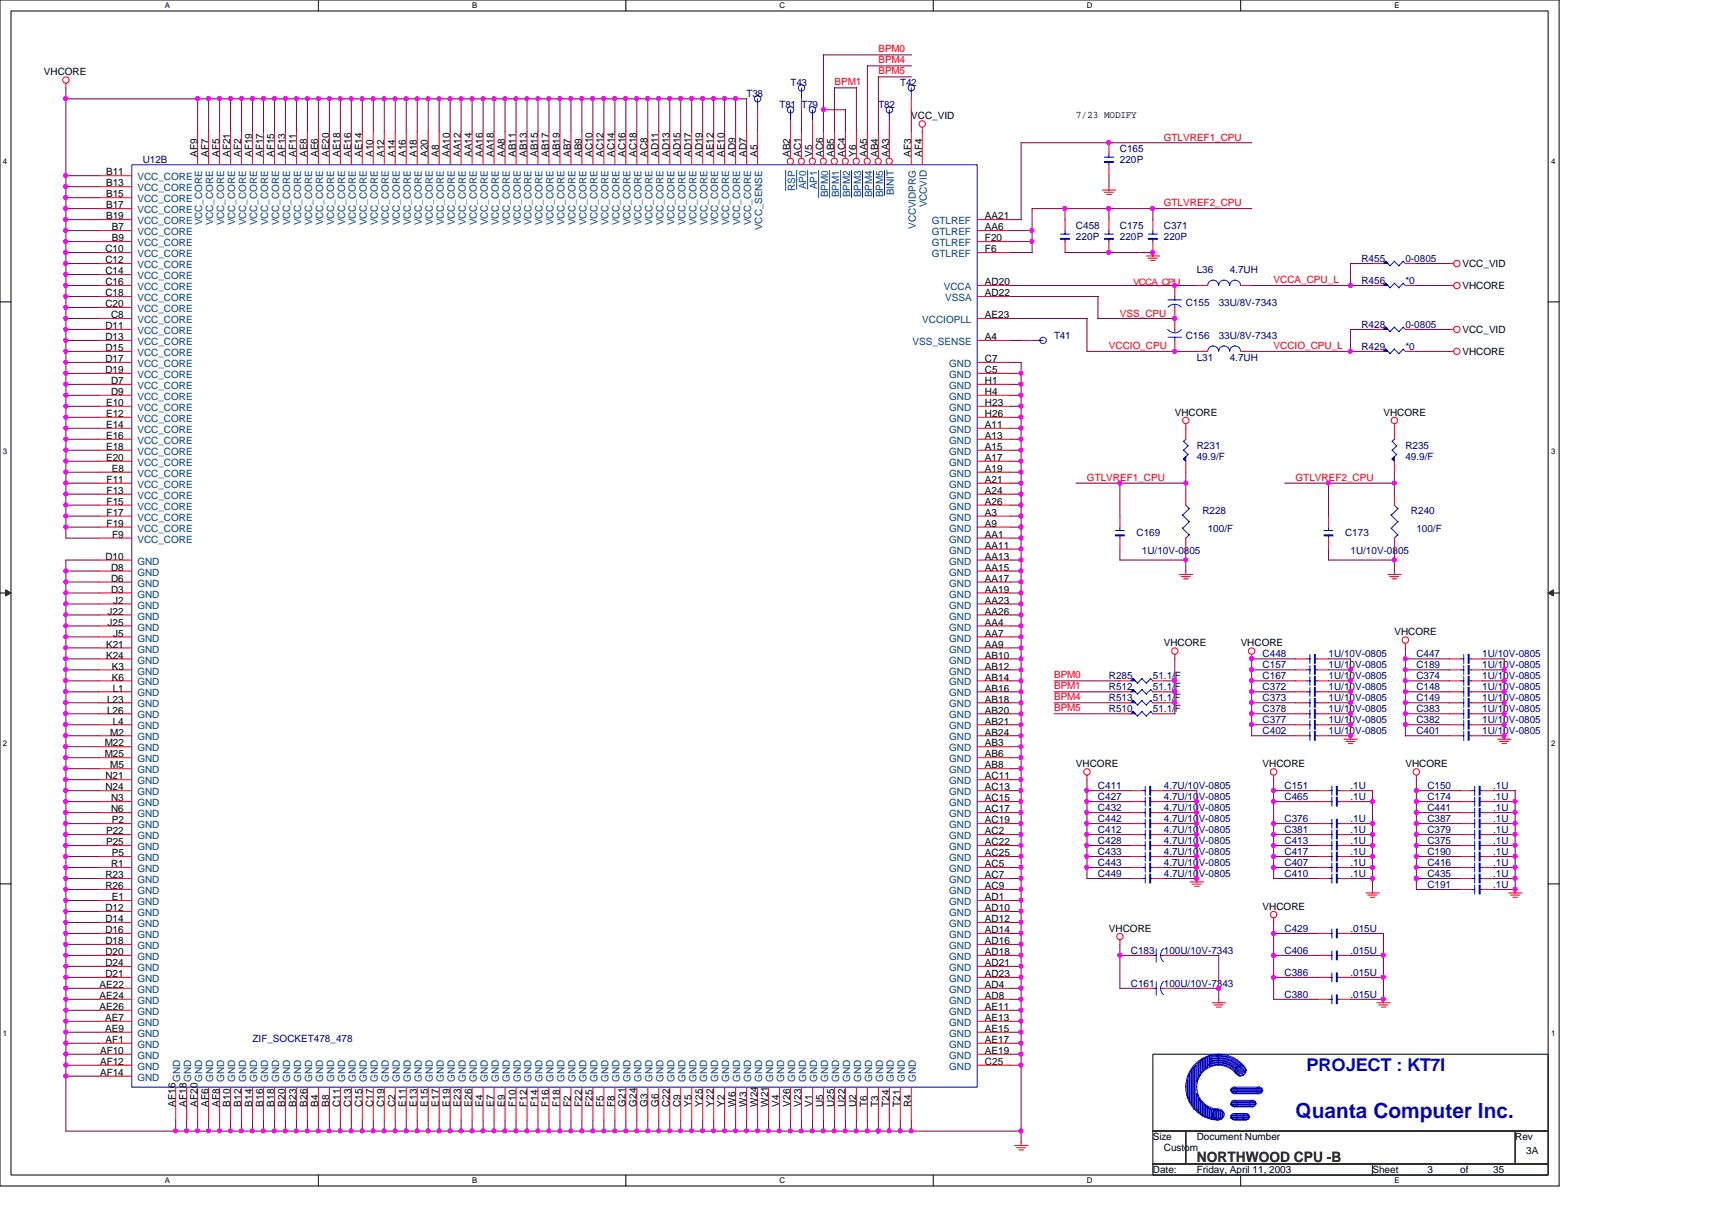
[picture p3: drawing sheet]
<svg xmlns="http://www.w3.org/2000/svg" width="297mm" height="210mm" viewBox="0 0 297 210" stroke-linecap="round" stroke-linejoin="round" font-family="sans-serif">
<defs><g id="words">
<text font-size="3.6" fill="#00f" x="224.8" y="193.9">Quanta Computer Inc.</text>
<text font-size="3" fill="#00f" x="226.7" y="185.7">PROJECT : KT7I</text>
<text font-size="2.5" x="207.6" y="201.6">NORTHWOOD CPU -B</text>
<g font-size="1.7" fill="#f00">
<text x="152.4" y="11">BPM4</text>
<text x="152.4" y="9.1">BPM0</text>
<text x="144.8" y="14.8">BPM1</text>
<text x="152.4" y="12.9">BPM5</text>
<text x="201.9" y="24.5">GTLVREF1_CPU</text>
<text x="201.9" y="35.7">GTLVREF2_CPU</text>
<text x="221" y="49.1">VCCA_CPU_L</text>
<text x="194.3" y="54.9">VSS_CPU</text>
<text x="192.4" y="60.5">VCCIO_CPU</text>
<text x="221" y="60.5">VCCIO_CPU_L</text>
<text x="188.6" y="83.4">GTLVREF1_CPU</text>
<text x="224.8" y="83.4">GTLVREF2_CPU</text>
<text x="182.9" y="117.6">BPM0</text>
<text x="182.9" y="119.5">BPM1</text>
<text x="182.9" y="121.5">BPM4</text>
<text x="182.9" y="123.4">BPM5</text>
</g>
<g font-size="1.7">
<text x="7.6" y="13">VHCORE</text>
<text x="158.1" y="20.7">VCC_VID</text>
<text x="186.7" y="20.4">7/23 MODIFY</text>
<text x="34.2" y="27.2" transform="rotate(-90 34.2 27.2)">AF9</text>
<text x="36.2" y="27.2" transform="rotate(-90 36.2 27.2)">AF7</text>
<text x="38.1" y="27.2" transform="rotate(-90 38.1 27.2)">AF5</text>
<text x="40" y="27.2" transform="rotate(-90 40 27.2)">AF21</text>
<text x="41.9" y="27.2" transform="rotate(-90 41.9 27.2)">AF2</text>
<text x="43.8" y="27.2" transform="rotate(-90 43.8 27.2)">AF19</text>
<text x="45.7" y="27.2" transform="rotate(-90 45.7 27.2)">AF17</text>
<text x="47.6" y="27.2" transform="rotate(-90 47.6 27.2)">AF15</text>
<text x="49.5" y="27.2" transform="rotate(-90 49.5 27.2)">AF13</text>
<text x="51.4" y="27.2" transform="rotate(-90 51.4 27.2)">AF11</text>
<text x="53.3" y="27.2" transform="rotate(-90 53.3 27.2)">AE8</text>
<text x="55.2" y="27.2" transform="rotate(-90 55.2 27.2)">AE6</text>
<text x="57.1" y="27.2" transform="rotate(-90 57.1 27.2)">AE20</text>
<text x="59" y="27.2" transform="rotate(-90 59 27.2)">AE18</text>
<text x="60.9" y="27.2" transform="rotate(-90 60.9 27.2)">AE16</text>
<text x="62.8" y="27.2" transform="rotate(-90 62.8 27.2)">AE14</text>
<text x="64.7" y="27.2" transform="rotate(-90 64.7 27.2)">A10</text>
<text x="66.6" y="27.2" transform="rotate(-90 66.6 27.2)">A12</text>
<text x="68.5" y="27.2" transform="rotate(-90 68.5 27.2)">A14</text>
<text x="70.4" y="27.2" transform="rotate(-90 70.4 27.2)">A16</text>
<text x="72.3" y="27.2" transform="rotate(-90 72.3 27.2)">A18</text>
<text x="74.3" y="27.2" transform="rotate(-90 74.3 27.2)">A20</text>
<text x="76.2" y="27.2" transform="rotate(-90 76.2 27.2)">A8</text>
<text x="78.1" y="27.2" transform="rotate(-90 78.1 27.2)">AA10</text>
<text x="80" y="27.2" transform="rotate(-90 80 27.2)">AA12</text>
<text x="81.9" y="27.2" transform="rotate(-90 81.9 27.2)">AA14</text>
<text x="83.8" y="27.2" transform="rotate(-90 83.8 27.2)">AA16</text>
<text x="85.7" y="27.2" transform="rotate(-90 85.7 27.2)">AA18</text>
<text x="87.6" y="27.2" transform="rotate(-90 87.6 27.2)">AA8</text>
<text x="89.5" y="27.2" transform="rotate(-90 89.5 27.2)">AB11</text>
<text x="91.4" y="27.2" transform="rotate(-90 91.4 27.2)">AB13</text>
<text x="93.3" y="27.2" transform="rotate(-90 93.3 27.2)">AB15</text>
<text x="95.2" y="27.2" transform="rotate(-90 95.2 27.2)">AB17</text>
<text x="97.1" y="27.2" transform="rotate(-90 97.1 27.2)">AB19</text>
<text x="99" y="27.2" transform="rotate(-90 99 27.2)">AB7</text>
<text x="100.9" y="27.2" transform="rotate(-90 100.9 27.2)">AB9</text>
<text x="102.8" y="27.2" transform="rotate(-90 102.8 27.2)">AC10</text>
<text x="104.7" y="27.2" transform="rotate(-90 104.7 27.2)">AC12</text>
<text x="106.6" y="27.2" transform="rotate(-90 106.6 27.2)">AC14</text>
<text x="108.5" y="27.2" transform="rotate(-90 108.5 27.2)">AC16</text>
<text x="110.4" y="27.2" transform="rotate(-90 110.4 27.2)">AC18</text>
<text x="112.4" y="27.2" transform="rotate(-90 112.4 27.2)">AC8</text>
<text x="114.3" y="27.2" transform="rotate(-90 114.3 27.2)">AD11</text>
<text x="116.2" y="27.2" transform="rotate(-90 116.2 27.2)">AD13</text>
<text x="118.1" y="27.2" transform="rotate(-90 118.1 27.2)">AD15</text>
<text x="120" y="27.2" transform="rotate(-90 120 27.2)">AD17</text>
<text x="121.9" y="27.2" transform="rotate(-90 121.9 27.2)">AD19</text>
<text x="123.8" y="27.2" transform="rotate(-90 123.8 27.2)">AE12</text>
<text x="125.7" y="27.2" transform="rotate(-90 125.7 27.2)">AE10</text>
<text x="127.6" y="27.2" transform="rotate(-90 127.6 27.2)">AD9</text>
<text x="129.5" y="27.2" transform="rotate(-90 129.5 27.2)">AD7</text>
<text x="131.4" y="27.2" transform="rotate(-90 131.4 27.2)">A5</text>
<text x="137.1" y="27.2" transform="rotate(-90 137.1 27.2)">AB2</text>
<text x="139" y="27.2" transform="rotate(-90 139 27.2)">AC1</text>
<text x="140.9" y="27.2" transform="rotate(-90 140.9 27.2)">V5</text>
<text x="142.8" y="27.2" transform="rotate(-90 142.8 27.2)">AC6</text>
<text x="144.7" y="27.2" transform="rotate(-90 144.7 27.2)">AB5</text>
<text x="146.6" y="27.2" transform="rotate(-90 146.6 27.2)">AC4</text>
<text x="148.5" y="27.2" transform="rotate(-90 148.5 27.2)">Y6</text>
<text x="150.5" y="27.2" transform="rotate(-90 150.5 27.2)">AA5</text>
<text x="152.4" y="27.2" transform="rotate(-90 152.4 27.2)">AB4</text>
<text x="154.3" y="27.2" transform="rotate(-90 154.3 27.2)">AA3</text>
<text x="158.1" y="27.2" transform="rotate(-90 158.1 27.2)">AF3</text>
<text x="160" y="27.2" transform="rotate(-90 160 27.2)">AF4</text>
<text x="18.4" y="30.4">B11</text>
<text x="18.4" y="32.3">B13</text>
<text x="18.4" y="34.2">B15</text>
<text x="18.4" y="36.2">B17</text>
<text x="18.4" y="38.1">B19</text>
<text x="19.4" y="40">B7</text>
<text x="19.4" y="41.9">B9</text>
<text x="170.9" y="38.1">AA21</text>
<text x="170.9" y="40">AA6</text>
<text x="170.9" y="41.9">F20</text>
<text x="18.3" y="43.8">C10</text>
<text x="18.3" y="45.7">C12</text>
<text x="18.3" y="47.6">C14</text>
<text x="170.9" y="43.8">F6</text>
<text x="253.7" y="46.4">VCC_VID</text>
<text x="18.3" y="49.5">C16</text>
<text x="18.3" y="51.4">C18</text>
<text x="18.3" y="53.3">C20</text>
<text x="170.9" y="49.5">AD20</text>
<text x="170.9" y="51.4">AD22</text>
<text x="253.7" y="50.2">VHCORE</text>
<text x="18.3" y="57.1">D11</text>
<text x="18.3" y="59">D13</text>
<text x="19.3" y="55.2">C8</text>
<text x="170.9" y="55.2">AE23</text>
<text x="170.9" y="59">A4</text>
<text x="253.7" y="57.8">VCC_VID</text>
<text x="18.3" y="60.9">D15</text>
<text x="18.3" y="62.8">D17</text>
<text x="18.3" y="64.7">D19</text>
<text x="170.9" y="64.7">C5</text>
<text x="170.9" y="62.8">C7</text>
<text x="253.7" y="61.6">VHCORE</text>
<text x="18.4" y="70.4">E10</text>
<text x="19.3" y="66.6">D7</text>
<text x="19.3" y="68.5">D9</text>
<text x="170.9" y="66.6">H1</text>
<text x="170.9" y="68.5">H4</text>
<text x="170.9" y="70.4">H23</text>
<text x="18.4" y="72.3">E12</text>
<text x="18.4" y="74.3">E14</text>
<text x="18.4" y="76.2">E16</text>
<text x="170.9" y="72.3">H26</text>
<text x="170.9" y="74.3">A11</text>
<text x="170.9" y="76.2">A13</text>
<text x="203.8" y="72.1">VHCORE</text>
<text x="240" y="72.1">VHCORE</text>
<text x="18.4" y="78.1">E18</text>
<text x="18.4" y="80">E20</text>
<text x="18.5" y="83.8">F11</text>
<text x="19.4" y="81.9">E8</text>
<text x="170.9" y="78.1">A15</text>
<text x="170.9" y="80">A17</text>
<text x="170.9" y="81.9">A19</text>
<text x="170.9" y="83.8">A21</text>
<text x="18.5" y="85.7">F13</text>
<text x="18.5" y="87.6">F15</text>
<text x="18.5" y="89.5">F17</text>
<text x="170.9" y="85.7">A24</text>
<text x="170.9" y="87.6">A26</text>
<text x="170.9" y="89.5">A3</text>
<text x="18.5" y="91.4">F19</text>
<text x="19.5" y="93.3">F9</text>
<text x="170.9" y="91.4">A9</text>
<text x="170.9" y="93.3">AA1</text>
<text x="170.9" y="95.2">AA11</text>
<text x="18.3" y="97.1">D10</text>
<text x="19.3" y="100.9">D6</text>
<text x="19.3" y="99">D8</text>
<text x="170.9" y="97.1">AA13</text>
<text x="170.9" y="99">AA15</text>
<text x="170.9" y="100.9">AA17</text>
<text x="18.7" y="106.6">J22</text>
<text x="19.3" y="102.8">D3</text>
<text x="19.6" y="104.7">J2</text>
<text x="170.9" y="102.8">AA19</text>
<text x="170.9" y="104.7">AA23</text>
<text x="170.9" y="106.6">AA26</text>
<text x="18.4" y="112.4">K21</text>
<text x="18.7" y="108.5">J25</text>
<text x="19.6" y="110.4">J5</text>
<text x="170.9" y="108.5">AA4</text>
<text x="170.9" y="110.4">AA7</text>
<text x="170.9" y="112.4">AA9</text>
<text x="201.9" y="112.1">VHCORE</text>
<text x="215.3" y="112.1">VHCORE</text>
<text x="241.9" y="110.2">VHCORE</text>
<text x="18.4" y="114.3">K24</text>
<text x="19.4" y="116.2">K3</text>
<text x="19.4" y="118.1">K6</text>
<text x="19.6" y="120">L1</text>
<text x="170.9" y="114.3">AB10</text>
<text x="170.9" y="116.2">AB12</text>
<text x="170.9" y="118.1">AB14</text>
<text x="170.9" y="120">AB16</text>
<text x="18.6" y="121.9">L23</text>
<text x="18.6" y="123.8">L26</text>
<text x="19.6" y="125.7">L4</text>
<text x="170.9" y="121.9">AB18</text>
<text x="170.9" y="123.8">AB20</text>
<text x="170.9" y="125.7">AB21</text>
<text x="18.2" y="129.5">M22</text>
<text x="18.2" y="131.4">M25</text>
<text x="19.1" y="127.6">M2</text>
<text x="170.9" y="127.6">AB24</text>
<text x="170.9" y="129.5">AB3</text>
<text x="170.9" y="131.4">AB6</text>
<text x="18.3" y="135.2">N21</text>
<text x="18.3" y="137.1">N24</text>
<text x="19.1" y="133.3">M5</text>
<text x="170.9" y="133.3">AB8</text>
<text x="170.9" y="135.2">AC11</text>
<text x="170.9" y="137.1">AC13</text>
<text x="186.7" y="133.1">VHCORE</text>
<text x="219.1" y="133.1">VHCORE</text>
<text x="243.8" y="133.1">VHCORE</text>
<text x="19.3" y="139">N3</text>
<text x="19.3" y="140.9">N6</text>
<text x="19.4" y="142.8">P2</text>
<text x="170.9" y="139">AC15</text>
<text x="170.9" y="140.9">AC17</text>
<text x="170.9" y="142.8">AC19</text>
<text x="18.4" y="144.7">P22</text>
<text x="18.4" y="146.6">P25</text>
<text x="19.4" y="148.5">P5</text>
<text x="170.9" y="144.7">AC2</text>
<text x="170.9" y="146.6">AC22</text>
<text x="170.9" y="148.5">AC25</text>
<text x="18.3" y="152.4">R23</text>
<text x="18.3" y="154.3">R26</text>
<text x="19.3" y="150.5">R1</text>
<text x="170.9" y="150.5">AC5</text>
<text x="170.9" y="152.4">AC7</text>
<text x="170.9" y="154.3">AC9</text>
<text x="18.3" y="158.1">D12</text>
<text x="18.3" y="160">D14</text>
<text x="18.3" y="161.9">D16</text>
<text x="19.4" y="156.2">E1</text>
<text x="170.9" y="156.2">AD1</text>
<text x="170.9" y="158.1">AD10</text>
<text x="170.9" y="160">AD12</text>
<text x="170.9" y="161.9">AD14</text>
<text x="192.4" y="161.6">VHCORE</text>
<text x="219.1" y="157.8">VHCORE</text>
<text x="18.3" y="163.8">D18</text>
<text x="18.3" y="165.7">D20</text>
<text x="18.3" y="167.6">D24</text>
<text x="170.9" y="163.8">AD16</text>
<text x="170.9" y="165.7">AD18</text>
<text x="170.9" y="167.6">AD21</text>
<text x="17.3" y="171.4">AE22</text>
<text x="17.3" y="173.3">AE24</text>
<text x="18.3" y="169.5">D21</text>
<text x="170.9" y="169.5">AD23</text>
<text x="170.9" y="171.4">AD4</text>
<text x="170.9" y="173.3">AD8</text>
<text x="17.3" y="175.2">AE26</text>
<text x="18.2" y="177.1">AE7</text>
<text x="18.2" y="179">AE9</text>
<text x="170.9" y="175.2">AE11</text>
<text x="170.9" y="177.1">AE13</text>
<text x="170.9" y="179">AE15</text>
<text x="17.4" y="182.8">AF10</text>
<text x="17.4" y="184.7">AF12</text>
<text x="18.3" y="180.9">AF1</text>
<text x="170.9" y="180.9">AE17</text>
<text x="170.9" y="182.8">AE19</text>
<text x="170.9" y="184.7">C25</text>
<text x="17.4" y="186.6">AF14</text>
<text x="30.4" y="192" transform="rotate(-90 30.4 192)">AF16</text>
<text x="32.3" y="192" transform="rotate(-90 32.3 192)">AF18</text>
<text x="34.2" y="192" transform="rotate(-90 34.2 192)">AF20</text>
<text x="36.2" y="192" transform="rotate(-90 36.2 192)">AF6</text>
<text x="38.1" y="192" transform="rotate(-90 38.1 192)">AF8</text>
<text x="40" y="192" transform="rotate(-90 40 192)">B10</text>
<text x="41.9" y="192" transform="rotate(-90 41.9 192)">B12</text>
<text x="43.8" y="192" transform="rotate(-90 43.8 192)">B14</text>
<text x="45.7" y="192" transform="rotate(-90 45.7 192)">B16</text>
<text x="47.6" y="192" transform="rotate(-90 47.6 192)">B18</text>
<text x="49.5" y="192" transform="rotate(-90 49.5 192)">B20</text>
<text x="51.4" y="192" transform="rotate(-90 51.4 192)">B23</text>
<text x="53.3" y="192" transform="rotate(-90 53.3 192)">B26</text>
<text x="55.2" y="192" transform="rotate(-90 55.2 192)">B4</text>
<text x="57.1" y="192" transform="rotate(-90 57.1 192)">B8</text>
<text x="59" y="192" transform="rotate(-90 59 192)">C11</text>
<text x="60.9" y="192" transform="rotate(-90 60.9 192)">C13</text>
<text x="62.8" y="192" transform="rotate(-90 62.8 192)">C15</text>
<text x="64.7" y="192" transform="rotate(-90 64.7 192)">C17</text>
<text x="66.6" y="192" transform="rotate(-90 66.6 192)">C19</text>
<text x="68.5" y="192" transform="rotate(-90 68.5 192)">C2</text>
<text x="70.4" y="192" transform="rotate(-90 70.4 192)">E11</text>
<text x="72.3" y="192" transform="rotate(-90 72.3 192)">E13</text>
<text x="74.3" y="192" transform="rotate(-90 74.3 192)">E15</text>
<text x="76.2" y="192" transform="rotate(-90 76.2 192)">E17</text>
<text x="78.1" y="192" transform="rotate(-90 78.1 192)">E19</text>
<text x="80" y="192" transform="rotate(-90 80 192)">E23</text>
<text x="81.9" y="192" transform="rotate(-90 81.9 192)">E26</text>
<text x="83.8" y="192" transform="rotate(-90 83.8 192)">E4</text>
<text x="85.7" y="192" transform="rotate(-90 85.7 192)">E7</text>
<text x="87.6" y="192" transform="rotate(-90 87.6 192)">E9</text>
<text x="89.5" y="192" transform="rotate(-90 89.5 192)">F10</text>
<text x="91.4" y="192" transform="rotate(-90 91.4 192)">F12</text>
<text x="93.3" y="192" transform="rotate(-90 93.3 192)">F14</text>
<text x="95.2" y="192" transform="rotate(-90 95.2 192)">F16</text>
<text x="97.1" y="192" transform="rotate(-90 97.1 192)">F18</text>
<text x="99" y="192" transform="rotate(-90 99 192)">F2</text>
<text x="100.9" y="192" transform="rotate(-90 100.9 192)">F22</text>
<text x="102.8" y="192" transform="rotate(-90 102.8 192)">F25</text>
<text x="104.7" y="192" transform="rotate(-90 104.7 192)">F5</text>
<text x="106.6" y="192" transform="rotate(-90 106.6 192)">F8</text>
<text x="108.5" y="192" transform="rotate(-90 108.5 192)">G21</text>
<text x="110.4" y="192" transform="rotate(-90 110.4 192)">G24</text>
<text x="112.4" y="192" transform="rotate(-90 112.4 192)">G3</text>
<text x="114.3" y="192" transform="rotate(-90 114.3 192)">G6</text>
<text x="116.2" y="192" transform="rotate(-90 116.2 192)">C22</text>
<text x="118.1" y="192" transform="rotate(-90 118.1 192)">C9</text>
<text x="120" y="192" transform="rotate(-90 120 192)">Y5</text>
<text x="121.9" y="192" transform="rotate(-90 121.9 192)">Y25</text>
<text x="123.8" y="192" transform="rotate(-90 123.8 192)">Y22</text>
<text x="125.7" y="192" transform="rotate(-90 125.7 192)">Y2</text>
<text x="127.6" y="192" transform="rotate(-90 127.6 192)">W6</text>
<text x="129.5" y="192" transform="rotate(-90 129.5 192)">W3</text>
<text x="131.4" y="192" transform="rotate(-90 131.4 192)">W24</text>
<text x="133.3" y="192" transform="rotate(-90 133.3 192)">W21</text>
<text x="135.2" y="192" transform="rotate(-90 135.2 192)">V4</text>
<text x="137.1" y="192" transform="rotate(-90 137.1 192)">V26</text>
<text x="139" y="192" transform="rotate(-90 139 192)">V23</text>
<text x="140.9" y="192" transform="rotate(-90 140.9 192)">V1</text>
<text x="142.8" y="192" transform="rotate(-90 142.8 192)">U5</text>
<text x="144.7" y="192" transform="rotate(-90 144.7 192)">U25</text>
<text x="146.6" y="192" transform="rotate(-90 146.6 192)">U22</text>
<text x="148.5" y="192" transform="rotate(-90 148.5 192)">U2</text>
<text x="150.5" y="192" transform="rotate(-90 150.5 192)">T6</text>
<text x="152.4" y="192" transform="rotate(-90 152.4 192)">T3</text>
<text x="154.3" y="192" transform="rotate(-90 154.3 192)">T24</text>
<text x="156.2" y="192" transform="rotate(-90 156.2 192)">T21</text>
<text x="158.1" y="192" transform="rotate(-90 158.1 192)">R4</text>
<text x="200" y="197.8">Size</text>
<text x="207.6" y="197.8">Document Number</text>
<text x="262.9" y="197.8">Rev</text>
<text x="200" y="203.5">Date:</text>
<text x="201.9" y="199.7">Custom</text>
<text x="207.6" y="203.5">Friday, April 11, 2003</text>
<text x="238.1" y="203.5">Sheet</text>
<text x="247.6" y="203.5">3</text>
<text x="253.4" y="203.5">of</text>
<text x="259.1" y="203.5">35</text>
<text x="264.8" y="200.1">3A</text>
</g>
<g font-size="1.7" fill="#000080">
<text x="129.5" y="16.8">T38</text>
<text x="137.2" y="14.9">T43</text>
<text x="156.2" y="14.9">T42</text>
<text x="135.3" y="18.8">T81 T79</text>
<text x="152.4" y="18.8">T82</text>
<text x="24.8" y="28.3">U12B</text>
<text x="194.3" y="28.3">220P</text>
<text x="194.3" y="26.4">C165</text>
<text x="186.7" y="41.6">220P</text>
<text x="186.7" y="39.7">C458</text>
<text x="194.3" y="41.6">220P</text>
<text x="194.3" y="39.7">C175</text>
<text x="201.9" y="41.6">220P</text>
<text x="201.9" y="39.7">C371</text>
<text x="207.6" y="47.3">L36</text>
<text x="213.4" y="47.3">4.7UH</text>
<text x="236.2" y="45.4">R455</text>
<text x="243.8" y="45.4">0-0805</text>
<text x="205.7" y="53">C155</text>
<text x="211.5" y="53">33U/8V-7343</text>
<text x="236.2" y="49.2">R456</text>
<text x="243.8" y="49.2">*0</text>
<text x="182.9" y="58.8">T41</text>
<text x="205.7" y="58.8">C156</text>
<text x="211.5" y="58.8">33U/8V-7343</text>
<text x="236.2" y="56.9">R428</text>
<text x="243.8" y="56.9">0-0805</text>
<text x="207.6" y="62.6">L31</text>
<text x="213.4" y="62.6">4.7UH</text>
<text x="236.2" y="60.7">R429</text>
<text x="243.8" y="60.7">*0</text>
<text x="207.6" y="77.8">R231</text>
<text x="243.8" y="77.8">R235</text>
<text x="207.6" y="79.7">49.9/F</text>
<text x="243.8" y="79.7">49.9/F</text>
<text x="208.6" y="89.2">R228</text>
<text x="244.8" y="89.2">R240</text>
<text x="197.2" y="93">C169</text>
<text x="209.5" y="92.3">100/F</text>
<text x="233.4" y="93">C173</text>
<text x="245.7" y="92.3">100/F</text>
<text x="198.1" y="96.1">1U/10V-0805</text>
<text x="234.3" y="96.1">1U/10V-0805</text>
<text x="192.4" y="117.8">R285</text>
<text x="192.4" y="119.7">R512</text>
<text x="200" y="117.8">51.1/F</text>
<text x="200" y="119.7">51.1/F</text>
<text x="219.1" y="119.7">C372</text>
<text x="219.1" y="114">C448</text>
<text x="219.1" y="117.8">C167</text>
<text x="219.1" y="115.9">C157</text>
<text x="230.5" y="119.7">1U/10V-0805</text>
<text x="230.5" y="114">1U/10V-0805</text>
<text x="230.5" y="117.8">1U/10V-0805</text>
<text x="230.5" y="115.9">1U/10V-0805</text>
<text x="245.7" y="114">C447</text>
<text x="245.7" y="119.7">C148</text>
<text x="245.7" y="117.8">C374</text>
<text x="245.7" y="115.9">C189</text>
<text x="257.2" y="114">1U/10V-0805</text>
<text x="257.2" y="119.7">1U/10V-0805</text>
<text x="257.2" y="117.8">1U/10V-0805</text>
<text x="257.2" y="115.9">1U/10V-0805</text>
<text x="192.4" y="123.5">R510</text>
<text x="192.4" y="121.6">R513</text>
<text x="200" y="123.5">51.1/F</text>
<text x="200" y="121.6">51.1/F</text>
<text x="219.1" y="121.6">C373</text>
<text x="219.1" y="125.4">C377</text>
<text x="219.1" y="123.5">C378</text>
<text x="230.5" y="121.6">1U/10V-0805</text>
<text x="230.5" y="125.4">1U/10V-0805</text>
<text x="230.5" y="123.5">1U/10V-0805</text>
<text x="245.7" y="121.6">C149</text>
<text x="245.7" y="123.5">C383</text>
<text x="245.7" y="125.4">C382</text>
<text x="257.2" y="121.6">1U/10V-0805</text>
<text x="257.2" y="123.5">1U/10V-0805</text>
<text x="257.2" y="125.4">1U/10V-0805</text>
<text x="219.1" y="127.3">C402</text>
<text x="230.5" y="127.3">1U/10V-0805</text>
<text x="245.7" y="127.3">C401</text>
<text x="257.2" y="127.3">1U/10V-0805</text>
<text x="190.5" y="136.9">C411</text>
<text x="201.9" y="136.9">4.7U/10V-0805</text>
<text x="222.9" y="136.9">C151</text>
<text x="234.3" y="136.9">.1U</text>
<text x="247.6" y="136.9">C150</text>
<text x="259.1" y="136.9">.1U</text>
<text x="190.5" y="142.6">C442</text>
<text x="190.5" y="140.7">C432</text>
<text x="190.5" y="138.8">C427</text>
<text x="201.9" y="142.6">4.7U/10V-0805</text>
<text x="201.9" y="140.7">4.7U/10V-0805</text>
<text x="201.9" y="138.8">4.7U/10V-0805</text>
<text x="222.9" y="142.6">C376</text>
<text x="222.9" y="138.8">C465</text>
<text x="234.3" y="142.6">.1U</text>
<text x="234.3" y="138.8">.1U</text>
<text x="247.6" y="142.6">C387</text>
<text x="247.6" y="140.7">C441</text>
<text x="247.6" y="138.8">C174</text>
<text x="259.1" y="142.6">.1U</text>
<text x="259.1" y="140.7">.1U</text>
<text x="259.1" y="138.8">.1U</text>
<text x="190.5" y="148.3">C433</text>
<text x="190.5" y="146.4">C428</text>
<text x="190.5" y="144.5">C412</text>
<text x="201.9" y="148.3">4.7U/10V-0805</text>
<text x="201.9" y="146.4">4.7U/10V-0805</text>
<text x="201.9" y="144.5">4.7U/10V-0805</text>
<text x="222.9" y="144.5">C381</text>
<text x="222.9" y="148.3">C417</text>
<text x="222.9" y="146.4">C413</text>
<text x="234.3" y="144.5">.1U</text>
<text x="234.3" y="148.3">.1U</text>
<text x="234.3" y="146.4">.1U</text>
<text x="247.6" y="148.3">C190</text>
<text x="247.6" y="146.4">C375</text>
<text x="247.6" y="144.5">C379</text>
<text x="259.1" y="148.3">.1U</text>
<text x="259.1" y="146.4">.1U</text>
<text x="259.1" y="144.5">.1U</text>
<text x="190.5" y="150.2">C443</text>
<text x="190.5" y="152.1">C449</text>
<text x="201.9" y="150.2">4.7U/10V-0805</text>
<text x="201.9" y="152.1">4.7U/10V-0805</text>
<text x="222.9" y="152.1">C410</text>
<text x="222.9" y="150.2">C407</text>
<text x="234.3" y="152.1">.1U</text>
<text x="234.3" y="150.2">.1U</text>
<text x="247.6" y="152.1">C435</text>
<text x="247.6" y="154">C191</text>
<text x="247.6" y="150.2">C416</text>
<text x="259.1" y="152.1">.1U</text>
<text x="259.1" y="154">.1U</text>
<text x="259.1" y="150.2">.1U</text>
<text x="222.9" y="161.6">C429</text>
<text x="234.3" y="161.6">.015U</text>
<text x="196.2" y="165.4">C183</text>
<text x="201.9" y="165.4">100U/10V-7343</text>
<text x="222.9" y="165.4">C406</text>
<text x="234.3" y="165.4">.015U</text>
<text x="196.2" y="171.2">C161</text>
<text x="201.9" y="171.2">100U/10V-7343</text>
<text x="222.9" y="173.1">C380</text>
<text x="222.9" y="169.2">C386</text>
<text x="234.3" y="173.1">.015U</text>
<text x="234.3" y="169.2">.015U</text>
<text x="43.8" y="180.7">ZIF_SOCKET478_478</text>
</g>
<g font-size="1.7" fill="#004080">
<text x="23.8" y="31.3">VCC_CORE</text>
<text x="23.8" y="33.2">VCC_CORE</text>
<text x="23.8" y="35.1">VCC_CORE</text>
<text x="138" y="33.1" transform="rotate(-90 138 33.1)">RSP</text>
<text x="139.9" y="32.8" transform="rotate(-90 139.9 32.8)">AP0</text>
<text x="141.8" y="32.8" transform="rotate(-90 141.8 32.8)">AP1</text>
<text x="143.7" y="34.2" transform="rotate(-90 143.7 34.2)">BPM0</text>
<text x="145.6" y="34.2" transform="rotate(-90 145.6 34.2)">BPM1</text>
<text x="147.5" y="34.2" transform="rotate(-90 147.5 34.2)">BPM2</text>
<text x="149.4" y="34.2" transform="rotate(-90 149.4 34.2)">BPM3</text>
<text x="151.3" y="34.2" transform="rotate(-90 151.3 34.2)">BPM4</text>
<text x="153.2" y="34.2" transform="rotate(-90 153.2 34.2)">BPM5</text>
<text x="155.1" y="33.9" transform="rotate(-90 155.1 33.9)">BINIT</text>
<text x="160.8" y="36" transform="rotate(-90 160.8 36)">VCCVID</text>
<text x="23.8" y="37">VCC_CORE</text>
<text x="23.8" y="38.9">VCC_CORE</text>
<text x="23.8" y="40.8">VCC_CORE</text>
<text x="35.1" y="39.1" transform="rotate(-90 35.1 39.1)">VCC_CORE</text>
<text x="37" y="39.1" transform="rotate(-90 37 39.1)">VCC_CORE</text>
<text x="38.9" y="39.1" transform="rotate(-90 38.9 39.1)">VCC_CORE</text>
<text x="40.8" y="39.1" transform="rotate(-90 40.8 39.1)">VCC_CORE</text>
<text x="42.7" y="39.1" transform="rotate(-90 42.7 39.1)">VCC_CORE</text>
<text x="44.6" y="39.1" transform="rotate(-90 44.6 39.1)">VCC_CORE</text>
<text x="46.5" y="39.1" transform="rotate(-90 46.5 39.1)">VCC_CORE</text>
<text x="48.4" y="39.1" transform="rotate(-90 48.4 39.1)">VCC_CORE</text>
<text x="50.3" y="39.1" transform="rotate(-90 50.3 39.1)">VCC_CORE</text>
<text x="52.2" y="39.1" transform="rotate(-90 52.2 39.1)">VCC_CORE</text>
<text x="54.1" y="39.1" transform="rotate(-90 54.1 39.1)">VCC_CORE</text>
<text x="56" y="39.1" transform="rotate(-90 56 39.1)">VCC_CORE</text>
<text x="58" y="39.1" transform="rotate(-90 58 39.1)">VCC_CORE</text>
<text x="59.9" y="39.1" transform="rotate(-90 59.9 39.1)">VCC_CORE</text>
<text x="61.8" y="39.1" transform="rotate(-90 61.8 39.1)">VCC_CORE</text>
<text x="63.7" y="39.1" transform="rotate(-90 63.7 39.1)">VCC_CORE</text>
<text x="65.6" y="39.1" transform="rotate(-90 65.6 39.1)">VCC_CORE</text>
<text x="67.5" y="39.1" transform="rotate(-90 67.5 39.1)">VCC_CORE</text>
<text x="69.4" y="39.1" transform="rotate(-90 69.4 39.1)">VCC_CORE</text>
<text x="71.3" y="39.1" transform="rotate(-90 71.3 39.1)">VCC_CORE</text>
<text x="73.2" y="39.1" transform="rotate(-90 73.2 39.1)">VCC_CORE</text>
<text x="75.1" y="39.1" transform="rotate(-90 75.1 39.1)">VCC_CORE</text>
<text x="77" y="39.1" transform="rotate(-90 77 39.1)">VCC_CORE</text>
<text x="78.9" y="39.1" transform="rotate(-90 78.9 39.1)">VCC_CORE</text>
<text x="80.8" y="39.1" transform="rotate(-90 80.8 39.1)">VCC_CORE</text>
<text x="82.7" y="39.1" transform="rotate(-90 82.7 39.1)">VCC_CORE</text>
<text x="84.6" y="39.1" transform="rotate(-90 84.6 39.1)">VCC_CORE</text>
<text x="86.5" y="39.1" transform="rotate(-90 86.5 39.1)">VCC_CORE</text>
<text x="88.4" y="39.1" transform="rotate(-90 88.4 39.1)">VCC_CORE</text>
<text x="90.3" y="39.1" transform="rotate(-90 90.3 39.1)">VCC_CORE</text>
<text x="92.2" y="39.1" transform="rotate(-90 92.2 39.1)">VCC_CORE</text>
<text x="94.1" y="39.1" transform="rotate(-90 94.1 39.1)">VCC_CORE</text>
<text x="96.1" y="39.1" transform="rotate(-90 96.1 39.1)">VCC_CORE</text>
<text x="98" y="39.1" transform="rotate(-90 98 39.1)">VCC_CORE</text>
<text x="99.9" y="39.1" transform="rotate(-90 99.9 39.1)">VCC_CORE</text>
<text x="101.8" y="39.1" transform="rotate(-90 101.8 39.1)">VCC_CORE</text>
<text x="103.7" y="39.1" transform="rotate(-90 103.7 39.1)">VCC_CORE</text>
<text x="105.6" y="39.1" transform="rotate(-90 105.6 39.1)">VCC_CORE</text>
<text x="107.5" y="39.1" transform="rotate(-90 107.5 39.1)">VCC_CORE</text>
<text x="109.4" y="39.1" transform="rotate(-90 109.4 39.1)">VCC_CORE</text>
<text x="111.3" y="39.1" transform="rotate(-90 111.3 39.1)">VCC_CORE</text>
<text x="113.2" y="39.1" transform="rotate(-90 113.2 39.1)">VCC_CORE</text>
<text x="115.1" y="39.1" transform="rotate(-90 115.1 39.1)">VCC_CORE</text>
<text x="117" y="39.1" transform="rotate(-90 117 39.1)">VCC_CORE</text>
<text x="118.9" y="39.1" transform="rotate(-90 118.9 39.1)">VCC_CORE</text>
<text x="120.8" y="39.1" transform="rotate(-90 120.8 39.1)">VCC_CORE</text>
<text x="122.7" y="39.1" transform="rotate(-90 122.7 39.1)">VCC_CORE</text>
<text x="124.6" y="39.1" transform="rotate(-90 124.6 39.1)">VCC_CORE</text>
<text x="126.5" y="39.1" transform="rotate(-90 126.5 39.1)">VCC_CORE</text>
<text x="128.4" y="39.1" transform="rotate(-90 128.4 39.1)">VCC_CORE</text>
<text x="130.3" y="39.1" transform="rotate(-90 130.3 39.1)">VCC_CORE</text>
<text x="132.2" y="39.9" transform="rotate(-90 132.2 39.9)">VCC_SENSE</text>
<text x="158.9" y="39.7" transform="rotate(-90 158.9 39.7)">VCCVIDPRG</text>
<text x="161.7" y="38.9">GTLREF</text>
<text x="161.7" y="40.8">GTLREF</text>
<text x="23.8" y="42.7">VCC_CORE</text>
<text x="23.8" y="44.6">VCC_CORE</text>
<text x="23.8" y="46.5">VCC_CORE</text>
<text x="161.7" y="42.7">GTLREF</text>
<text x="161.7" y="44.6">GTLREF</text>
<text x="23.8" y="48.4">VCC_CORE</text>
<text x="23.8" y="50.3">VCC_CORE</text>
<text x="23.8" y="52.2">VCC_CORE</text>
<text x="163.7" y="50.3">VCCA</text>
<text x="164" y="52.2">VSSA</text>
<text x="23.8" y="54.1">VCC_CORE</text>
<text x="23.8" y="56.1">VCC_CORE</text>
<text x="23.8" y="58">VCC_CORE</text>
<text x="23.8" y="59.9">VCC_CORE</text>
<text x="158.3" y="59.9">VSS_SENSE</text>
<text x="160" y="56">VCCIOPLL</text>
<text x="23.8" y="61.8">VCC_CORE</text>
<text x="23.8" y="63.7">VCC_CORE</text>
<text x="23.8" y="65.6">VCC_CORE</text>
<text x="164.7" y="65.6">GND</text>
<text x="164.7" y="63.7">GND</text>
<text x="23.8" y="67.5">VCC_CORE</text>
<text x="23.8" y="69.4">VCC_CORE</text>
<text x="23.8" y="71.3">VCC_CORE</text>
<text x="164.7" y="67.5">GND</text>
<text x="164.7" y="69.4">GND</text>
<text x="164.7" y="71.3">GND</text>
<text x="23.8" y="73.2">VCC_CORE</text>
<text x="23.8" y="75.1">VCC_CORE</text>
<text x="23.8" y="77">VCC_CORE</text>
<text x="164.7" y="73.2">GND</text>
<text x="164.7" y="75.1">GND</text>
<text x="164.7" y="77">GND</text>
<text x="23.8" y="78.9">VCC_CORE</text>
<text x="23.8" y="80.8">VCC_CORE</text>
<text x="23.8" y="82.7">VCC_CORE</text>
<text x="164.7" y="78.9">GND</text>
<text x="164.7" y="80.8">GND</text>
<text x="164.7" y="82.7">GND</text>
<text x="23.8" y="84.6">VCC_CORE</text>
<text x="23.8" y="86.5">VCC_CORE</text>
<text x="23.8" y="88.4">VCC_CORE</text>
<text x="164.7" y="84.6">GND</text>
<text x="164.7" y="86.5">GND</text>
<text x="164.7" y="88.4">GND</text>
<text x="23.8" y="90.3">VCC_CORE</text>
<text x="23.8" y="92.2">VCC_CORE</text>
<text x="23.8" y="94.2">VCC_CORE</text>
<text x="164.7" y="90.3">GND</text>
<text x="164.7" y="92.2">GND</text>
<text x="164.7" y="94.2">GND</text>
<text x="23.8" y="101.8">GND</text>
<text x="23.8" y="99.9">GND</text>
<text x="23.8" y="98">GND</text>
<text x="164.7" y="96.1">GND</text>
<text x="164.7" y="98">GND</text>
<text x="164.7" y="99.9">GND</text>
<text x="164.7" y="101.8">GND</text>
<text x="23.8" y="105.6">GND</text>
<text x="23.8" y="107.5">GND</text>
<text x="23.8" y="103.7">GND</text>
<text x="164.7" y="103.7">GND</text>
<text x="164.7" y="105.6">GND</text>
<text x="164.7" y="107.5">GND</text>
<text x="23.8" y="109.4">GND</text>
<text x="23.8" y="111.3">GND</text>
<text x="23.8" y="113.2">GND</text>
<text x="164.7" y="109.4">GND</text>
<text x="164.7" y="111.3">GND</text>
<text x="164.7" y="113.2">GND</text>
<text x="23.8" y="115.1">GND</text>
<text x="23.8" y="117">GND</text>
<text x="23.8" y="118.9">GND</text>
<text x="164.7" y="115.1">GND</text>
<text x="164.7" y="117">GND</text>
<text x="164.7" y="118.9">GND</text>
<text x="23.8" y="120.8">GND</text>
<text x="23.8" y="122.7">GND</text>
<text x="23.8" y="124.6">GND</text>
<text x="164.7" y="120.8">GND</text>
<text x="164.7" y="122.7">GND</text>
<text x="164.7" y="124.6">GND</text>
<text x="23.8" y="126.5">GND</text>
<text x="23.8" y="128.4">GND</text>
<text x="23.8" y="130.3">GND</text>
<text x="164.7" y="126.5">GND</text>
<text x="164.7" y="128.4">GND</text>
<text x="164.7" y="130.3">GND</text>
<text x="23.8" y="132.3">GND</text>
<text x="23.8" y="134.2">GND</text>
<text x="23.8" y="136.1">GND</text>
<text x="23.8" y="138">GND</text>
<text x="164.7" y="132.3">GND</text>
<text x="164.7" y="134.2">GND</text>
<text x="164.7" y="136.1">GND</text>
<text x="164.7" y="138">GND</text>
<text x="23.8" y="139.9">GND</text>
<text x="23.8" y="141.8">GND</text>
<text x="23.8" y="143.7">GND</text>
<text x="164.7" y="139.9">GND</text>
<text x="164.7" y="141.8">GND</text>
<text x="164.7" y="143.7">GND</text>
<text x="23.8" y="145.6">GND</text>
<text x="23.8" y="147.5">GND</text>
<text x="23.8" y="149.4">GND</text>
<text x="164.7" y="145.6">GND</text>
<text x="164.7" y="147.5">GND</text>
<text x="164.7" y="149.4">GND</text>
<text x="23.8" y="151.3">GND</text>
<text x="23.8" y="153.2">GND</text>
<text x="23.8" y="155.1">GND</text>
<text x="164.7" y="151.3">GND</text>
<text x="164.7" y="153.2">GND</text>
<text x="164.7" y="155.1">GND</text>
<text x="23.8" y="157">GND</text>
<text x="23.8" y="158.9">GND</text>
<text x="23.8" y="160.8">GND</text>
<text x="164.7" y="157">GND</text>
<text x="164.7" y="158.9">GND</text>
<text x="164.7" y="160.8">GND</text>
<text x="23.8" y="162.7">GND</text>
<text x="23.8" y="164.6">GND</text>
<text x="23.8" y="166.5">GND</text>
<text x="164.7" y="162.7">GND</text>
<text x="164.7" y="164.6">GND</text>
<text x="164.7" y="166.5">GND</text>
<text x="23.8" y="168.4">GND</text>
<text x="23.8" y="170.3">GND</text>
<text x="23.8" y="172.3">GND</text>
<text x="164.7" y="168.4">GND</text>
<text x="164.7" y="170.4">GND</text>
<text x="164.7" y="172.3">GND</text>
<text x="23.8" y="174.2">GND</text>
<text x="23.8" y="176.1">GND</text>
<text x="23.8" y="178">GND</text>
<text x="23.8" y="179.9">GND</text>
<text x="164.7" y="174.2">GND</text>
<text x="164.7" y="176.1">GND</text>
<text x="164.7" y="178">GND</text>
<text x="164.7" y="179.9">GND</text>
<text x="23.8" y="181.8">GND</text>
<text x="23.8" y="183.7">GND</text>
<text x="23.8" y="185.6">GND</text>
<text x="164.7" y="181.8">GND</text>
<text x="164.7" y="183.7">GND</text>
<text x="164.7" y="185.6">GND</text>
<text x="23.8" y="187.5">GND</text>
<text x="31.3" y="187.6" transform="rotate(-90 31.3 187.6)">GND</text>
<text x="33.2" y="187.6" transform="rotate(-90 33.2 187.6)">GND</text>
<text x="35.1" y="187.6" transform="rotate(-90 35.1 187.6)">GND</text>
<text x="37" y="187.6" transform="rotate(-90 37 187.6)">GND</text>
<text x="38.9" y="187.6" transform="rotate(-90 38.9 187.6)">GND</text>
<text x="40.8" y="187.6" transform="rotate(-90 40.8 187.6)">GND</text>
<text x="42.7" y="187.6" transform="rotate(-90 42.7 187.6)">GND</text>
<text x="44.6" y="187.6" transform="rotate(-90 44.6 187.6)">GND</text>
<text x="46.5" y="187.6" transform="rotate(-90 46.5 187.6)">GND</text>
<text x="48.4" y="187.6" transform="rotate(-90 48.4 187.6)">GND</text>
<text x="50.3" y="187.6" transform="rotate(-90 50.3 187.6)">GND</text>
<text x="52.2" y="187.6" transform="rotate(-90 52.2 187.6)">GND</text>
<text x="54.1" y="187.6" transform="rotate(-90 54.1 187.6)">GND</text>
<text x="56.1" y="187.6" transform="rotate(-90 56.1 187.6)">GND</text>
<text x="58" y="187.6" transform="rotate(-90 58 187.6)">GND</text>
<text x="59.9" y="187.6" transform="rotate(-90 59.9 187.6)">GND</text>
<text x="61.8" y="187.6" transform="rotate(-90 61.8 187.6)">GND</text>
<text x="63.7" y="187.6" transform="rotate(-90 63.7 187.6)">GND</text>
<text x="65.6" y="187.6" transform="rotate(-90 65.6 187.6)">GND</text>
<text x="67.5" y="187.6" transform="rotate(-90 67.5 187.6)">GND</text>
<text x="69.4" y="187.6" transform="rotate(-90 69.4 187.6)">GND</text>
<text x="71.3" y="187.6" transform="rotate(-90 71.3 187.6)">GND</text>
<text x="73.2" y="187.6" transform="rotate(-90 73.2 187.6)">GND</text>
<text x="75.1" y="187.6" transform="rotate(-90 75.1 187.6)">GND</text>
<text x="77" y="187.6" transform="rotate(-90 77 187.6)">GND</text>
<text x="78.9" y="187.6" transform="rotate(-90 78.9 187.6)">GND</text>
<text x="80.8" y="187.6" transform="rotate(-90 80.8 187.6)">GND</text>
<text x="82.7" y="187.6" transform="rotate(-90 82.7 187.6)">GND</text>
<text x="84.6" y="187.6" transform="rotate(-90 84.6 187.6)">GND</text>
<text x="86.5" y="187.6" transform="rotate(-90 86.5 187.6)">GND</text>
<text x="88.4" y="187.6" transform="rotate(-90 88.4 187.6)">GND</text>
<text x="90.3" y="187.6" transform="rotate(-90 90.3 187.6)">GND</text>
<text x="92.2" y="187.6" transform="rotate(-90 92.2 187.6)">GND</text>
<text x="94.1" y="187.6" transform="rotate(-90 94.1 187.6)">GND</text>
<text x="96.1" y="187.6" transform="rotate(-90 96.1 187.6)">GND</text>
<text x="98" y="187.6" transform="rotate(-90 98 187.6)">GND</text>
<text x="99.9" y="187.6" transform="rotate(-90 99.9 187.6)">GND</text>
<text x="101.8" y="187.6" transform="rotate(-90 101.8 187.6)">GND</text>
<text x="103.7" y="187.6" transform="rotate(-90 103.7 187.6)">GND</text>
<text x="105.6" y="187.6" transform="rotate(-90 105.6 187.6)">GND</text>
<text x="107.5" y="187.6" transform="rotate(-90 107.5 187.6)">GND</text>
<text x="109.4" y="187.6" transform="rotate(-90 109.4 187.6)">GND</text>
<text x="111.3" y="187.6" transform="rotate(-90 111.3 187.6)">GND</text>
<text x="113.2" y="187.6" transform="rotate(-90 113.2 187.6)">GND</text>
<text x="115.1" y="187.6" transform="rotate(-90 115.1 187.6)">GND</text>
<text x="117" y="187.6" transform="rotate(-90 117 187.6)">GND</text>
<text x="118.9" y="187.6" transform="rotate(-90 118.9 187.6)">GND</text>
<text x="120.8" y="187.6" transform="rotate(-90 120.8 187.6)">GND</text>
<text x="122.7" y="187.6" transform="rotate(-90 122.7 187.6)">GND</text>
<text x="124.6" y="187.6" transform="rotate(-90 124.6 187.6)">GND</text>
<text x="126.5" y="187.6" transform="rotate(-90 126.5 187.6)">GND</text>
<text x="128.4" y="187.6" transform="rotate(-90 128.4 187.6)">GND</text>
<text x="130.3" y="187.6" transform="rotate(-90 130.3 187.6)">GND</text>
<text x="132.2" y="187.6" transform="rotate(-90 132.2 187.6)">GND</text>
<text x="134.2" y="187.6" transform="rotate(-90 134.2 187.6)">GND</text>
<text x="136.1" y="187.6" transform="rotate(-90 136.1 187.6)">GND</text>
<text x="138" y="187.6" transform="rotate(-90 138 187.6)">GND</text>
<text x="139.9" y="187.6" transform="rotate(-90 139.9 187.6)">GND</text>
<text x="141.8" y="187.6" transform="rotate(-90 141.8 187.6)">GND</text>
<text x="143.7" y="187.6" transform="rotate(-90 143.7 187.6)">GND</text>
<text x="145.6" y="187.6" transform="rotate(-90 145.6 187.6)">GND</text>
<text x="147.5" y="187.6" transform="rotate(-90 147.5 187.6)">GND</text>
<text x="149.4" y="187.6" transform="rotate(-90 149.4 187.6)">GND</text>
<text x="151.3" y="187.6" transform="rotate(-90 151.3 187.6)">GND</text>
<text x="153.2" y="187.6" transform="rotate(-90 153.2 187.6)">GND</text>
<text x="155.1" y="187.6" transform="rotate(-90 155.1 187.6)">GND</text>
<text x="157" y="187.6" transform="rotate(-90 157 187.6)">GND</text>
<text x="158.9" y="187.6" transform="rotate(-90 158.9 187.6)">GND</text>
</g>
<text font-size="1.5" fill="#f00" x="196.6" y="49.4">VCCA_CPU</text>
<g font-size="1.4">
<text x="28.6" y="1.4">A</text>
<text x="81.9" y="1.4">B</text>
<text x="135.3" y="1.4">C</text>
<text x="188.6" y="1.4">D</text>
<text x="241.9" y="1.4">E</text>
<text x=".5" y="28.4">4</text>
<text x="269.1" y="28.4">4</text>
<text x=".5" y="78.8">3</text>
<text x="269.1" y="78.8">3</text>
<text x=".5" y="129.3">2</text>
<text x="269.1" y="129.3">2</text>
<text x=".5" y="179.8">1</text>
<text x="269.1" y="179.8">1</text>
<text x="28.6" y="205.3">A</text>
<text x="81.9" y="205.3">B</text>
<text x="135.3" y="205.3">C</text>
<text x="188.6" y="205.3">D</text>
<text x="241.9" y="205.3">E</text>
</g>
</g></defs>
<path d="M0 0h270.5v205.7h-270.5zM1.9 1.9h266.7v201.9h-266.7z" fill="none" stroke="#000" stroke-width=".17"/>
<g fill="#fff">
<path d="M28.6 .2h.9v1.5h-.9z"/>
<path d="M28.6 204h.9v1.6h-.9z"/>
</g>
<path d="M55.2 0v1.9M55.2 203.8v1.9" fill="none" stroke="#000" stroke-width=".17"/>
<g fill="#fff">
<path d="M81.9 .2h.9v1.5h-.9z"/>
<path d="M81.9 204h.9v1.6h-.9z"/>
</g>
<path d="M108.6 0v1.9M108.6 203.8v1.9" fill="none" stroke="#000" stroke-width=".17"/>
<g fill="#fff">
<path d="M135.3 .2h.9v1.5h-.9z"/>
<path d="M135.3 204h.9v1.6h-.9z"/>
</g>
<path d="M161.9 0v1.9M161.9 203.8v1.9" fill="none" stroke="#000" stroke-width=".17"/>
<g fill="#fff">
<path d="M188.6 .2h1v1.5h-1z"/>
<path d="M188.6 204h1v1.6h-1z"/>
</g>
<path d="M215.3 0v1.9M215.3 203.8v1.9" fill="none" stroke="#000" stroke-width=".17"/>
<g fill="#fff">
<path d="M241.9 .2h.9v1.5h-.9z"/>
<path d="M241.9 204h.9v1.6h-.9z"/>
<path d="M.5 27.1h.8v1.6h-.8z"/>
<path d="M269.1 27.1h.8v1.6h-.8z"/>
<path d="M.5 77.6h.8v1.5h-.8z"/>
<path d="M269.1 77.6h.8v1.5h-.8z"/>
</g>
<path d="M0 52.4h1.9M268.6 52.4h1.9" fill="none" stroke="#000" stroke-width=".17"/>
<g fill="#fff">
<path d="M.5 128.1h.8v1.5h-.8z"/>
<path d="M269.1 128.1h.8v1.5h-.8z"/>
</g>
<path d="M0 102.9h1.9M268.6 102.9h1.9" fill="none" stroke="#000" stroke-width=".17"/>
<path d="M1 102.3l.9 .6-.9 .5zM268.6 102.9l.9-.6v1.1z" fill="#000" stroke="#000" stroke-width=".17"/>
<g fill="#fff">
<path d="M.5 178.6h.8v1.5h-.8z"/>
<path d="M269.1 178.6h.8v1.5h-.8z"/>
</g>
<path d="M0 153.3h1.9M268.6 153.3h1.9M200 182.9h68.6v13.3h-68.6zM200 196.2h5.7v5.7h-5.7zM205.7 196.2h57.2v5.7h-57.2zM262.9 196.2h5.7v5.7h-5.7zM200 201.9h38.1v1.9h-38.1zM238.1 201.9h30.5v1.9h-30.5z" fill="none" stroke="#000" stroke-width=".17"/>
<g fill="none" stroke="#f00" stroke-width=".17">
<path d="M11.4 14.5v.8M131.4 19v2M139.1 17.1v1.9M158.1 17.1v1.9M17.1 30.5h5.8M17.1 32.4h5.8M17.1 34.3h5.8M17.1 36.2h5.8M17.1 38.1h5.8M34.3 22.9v5.7M36.2 22.9v5.7M38.1 22.9v5.7"/>
<path d="M40 22.9v5.7M41.9 22.9v5.7M43.8 22.9v5.7M45.7 22.9v5.7M47.6 22.9v5.7M49.5 22.9v5.7M51.4 22.9v5.7M53.3 22.9v5.7M55.2 22.9v5.7M57.1 22.9v5.7M59.1 22.9v5.7M61 22.9v5.7"/>
<path d="M62.9 22.9v5.7M64.8 22.9v5.7M66.7 22.9v5.7M68.6 22.9v5.7M70.5 22.9v5.7M72.4 22.9v5.7M74.3 22.9v5.7M76.2 22.9v5.7M78.1 22.9v5.7M80 22.9v5.7M81.9 22.9v5.7M83.8 22.9v5.7"/>
<path d="M85.7 22.9v5.7M87.6 22.9v5.7M89.5 22.9v5.7M91.4 22.9v5.7M93.3 22.9v5.7M95.2 22.9v5.7M97.2 22.9v5.7M99.1 22.9v5.7M101 22.9v5.7M102.9 22.9v5.7M104.8 22.9v5.7M106.7 22.9v5.7"/>
<path d="M108.6 22.9v5.7M110.5 22.9v5.7M112.4 22.9v5.7M114.3 22.9v5.7M116.2 22.9v5.7M118.1 22.9v5.7M120 22.9v5.7M121.9 22.9v5.7M123.8 22.9v5.7M125.7 22.9v5.7M127.6 22.9v5.7M129.5 22.9v5.7"/>
<path d="M131.4 22.9v5.7M137.2 21v6.4M139.1 22.9v4.5M141 21v6.4M142.9 22.9v4.5M144.8 22.9v4.5M146.7 22.9v4.5M148.6 22.9v4.5M150.5 22.9v4.5M152.4 22.9v4.5M154.3 21v6.4M158.1 22.9v5.7"/>
<path d="M160 22.1v6.5M169.5 38.1h5.8M184.8 38.1v1.9M191.3 33h2.3M191.6 33.4h1.6M192 33.7h.8M192.4 24.8v1.9M192.4 28.6v1.9M192.4 32.4v.6M192.4 38.1v1.9M200 38.1v1.9M17.1 49.5h5.8"/>
<path d="M17.1 45.7h5.8M17.1 57.1h5.8M17.1 55.2h5.8M17.1 51.4h5.8M17.1 59.1h5.8M17.1 40h5.8M17.1 41.9h5.8M17.1 43.8h5.8M17.1 47.6h5.8M17.1 53.3h5.8M169.5 49.5h5.8M169.5 55.2h5.8"/>
<path d="M169.5 51.4h5.8M169.5 59.1h5.8M169.5 40h5.8M169.5 41.9h5.8M169.5 43.8h5.8M177.2 59.1h1.9M184.8 41.9v1.9M192.4 41.9v1.9M198.9 44.4h2.3M199.2 44.8h1.6M199.6 45.2h.8M200 41.9v2.5"/>
<path d="M203.8 49.5v1.9M203.8 53.3v3.8M203.8 59.1v1.9M207.6 49.5h1.9M215.3 49.5h1.9M238.1 49.5h1.9M238.1 45.7h1.9M238.1 57.1h1.9M243.8 49.5h1.9M243.8 45.7h1.9M243.8 57.1h1.9M251.4 49.5h.8"/>
<path d="M251.4 45.7h.8M251.4 57.1h.8M17.1 61h5.8M17.1 62.9h5.8M17.1 64.8h5.8M17.1 66.7h5.8M17.1 68.6h5.8M17.1 70.5h5.8M17.1 72.4h5.8M17.1 74.3h5.8M17.1 76.2h5.8M17.1 78.1h5.8"/>
<path d="M169.5 62.9h5.8M169.5 64.8h5.8M169.5 66.7h5.8M169.5 68.6h5.8M169.5 70.5h5.8M169.5 72.4h5.8M169.5 74.3h5.8M169.5 76.2h5.8M169.5 78.1h5.8M205.7 73.5v2.7M207.6 61h1.9M215.3 61h1.9"/>
<path d="M238.1 61h1.9M241.9 73.5v2.7M243.8 61h1.9M251.4 61h.8M17.1 80h5.8M17.1 81.9h5.8M17.1 83.8h5.8M17.1 85.7h5.8M17.1 87.6h5.8M17.1 89.5h5.8M17.1 91.4h5.8M17.1 93.3h5.8"/>
<path d="M17.1 97.2h5.8M17.1 99.1h5.8M169.5 80h5.8M169.5 81.9h5.8M169.5 83.8h5.8M169.5 85.7h5.8M169.5 87.6h5.8M169.5 89.5h5.8M169.5 91.4h5.8M169.5 93.3h5.8M169.5 95.2h5.8M169.5 97.2h5.8"/>
<path d="M169.5 99.1h5.8M194.3 89.5v1.9M194.3 93.3v1.9M204.6 99.7h2.3M205.7 80v1.9M205.7 85.7v1.9M205.7 93.3v1.9M205.7 99.1v.6M230.5 89.5v1.9M230.5 93.3v1.9M240.8 99.7h2.3M241.9 80v1.9"/>
<path d="M241.9 85.7v1.9M241.9 93.3v1.9M241.9 99.1v.6M17.1 114.3h5.8M17.1 118.1h5.8M17.1 116.2h5.8M17.1 101h5.8M17.1 102.9h5.8M17.1 104.8h5.8M17.1 106.7h5.8M17.1 108.6h5.8M17.1 110.5h5.8"/>
<path d="M17.1 112.4h5.8M169.5 114.3h5.8M169.5 118.1h5.8M169.5 116.2h5.8M169.5 101h5.8M169.5 102.9h5.8M169.5 104.8h5.8M169.5 106.7h5.8M169.5 108.6h5.8M169.5 110.5h5.8M169.5 112.4h5.8M194.3 118.1h1.9"/>
<path d="M200 118.1h1.9M203.8 113.5v.8M204.9 100h1.6M205.4 100.4h.8M217.2 113.5v.8M224.8 114.3h1.9M224.8 118.1h1.9M224.8 116.2h1.9M228.6 114.3h1.9M228.6 118.1h1.9M228.6 116.2h1.9M241.1 100h1.6"/>
<path d="M241.6 100.4h.8M243.8 111.6v.8M251.5 114.3h1.9M251.5 118.1h1.9M251.5 116.2h1.9M255.3 114.3h1.9M255.3 118.1h1.9M255.3 116.2h1.9M17.1 121.9h5.8M17.1 137.2h5.8M17.1 127.6h5.8M17.1 125.7h5.8"/>
<path d="M17.1 139.1h5.8M17.1 120h5.8M17.1 123.8h5.8M17.1 129.5h5.8M17.1 131.4h5.8M17.1 133.3h5.8M17.1 135.3h5.8M169.5 121.9h5.8M169.5 137.2h5.8M169.5 127.6h5.8M169.5 125.7h5.8M169.5 139.1h5.8"/>
<path d="M169.5 120h5.8M169.5 123.8h5.8M169.5 129.5h5.8M169.5 131.4h5.8M169.5 133.3h5.8M169.5 135.3h5.8M188.6 134.5v.8M194.3 121.9h1.9M194.3 120h1.9M194.3 123.8h1.9M196.2 137.2h1.9M196.2 139.1h1.9"/>
<path d="M200 121.9h1.9M200 137.2h1.9M200 139.1h1.9M200 120h1.9M200 123.8h1.9M221 134.5v.8M224.8 121.9h1.9M224.8 127.6h1.9M224.8 125.7h1.9M224.8 120h1.9M224.8 123.8h1.9M228.6 121.9h1.9"/>
<path d="M228.6 137.2h1.9M228.6 127.6h1.9M228.6 125.7h1.9M228.6 139.1h1.9M228.6 120h1.9M228.6 123.8h1.9M232.4 137.2h1.9M232.4 139.1h1.9M233.2 128.2h2.3M233.5 128.6h1.6M233.9 129h.8M234.3 127.6v.7"/>
<path d="M245.7 134.5v.8M251.5 121.9h1.9M251.5 127.6h1.9M251.5 125.7h1.9M251.5 120h1.9M251.5 123.8h1.9M253.4 137.2h1.9M253.4 139.1h1.9M255.3 121.9h1.9M255.3 127.6h1.9M255.3 125.7h1.9M255.3 120h1.9"/>
<path d="M255.3 123.8h1.9M257.2 137.2h1.9M257.2 139.1h1.9M259.8 128.2h2.4M260.2 128.6h1.5M260.6 129h.8M261 127.6v.7M17.1 152.4h5.8M17.1 148.6h5.8M17.1 142.9h5.8M17.1 144.8h5.8M17.1 154.3h5.8"/>
<path d="M17.1 141h5.8M17.1 146.7h5.8M17.1 150.5h5.8M17.1 156.2h5.8M17.1 158.1h5.8M169.5 152.4h5.8M169.5 148.6h5.8M169.5 142.9h5.8M169.5 144.8h5.8M169.5 154.3h5.8M169.5 141h5.8M169.5 146.7h5.8"/>
<path d="M169.5 150.5h5.8M169.5 156.2h5.8M169.5 158.1h5.8M196.2 152.4h1.9M196.2 148.6h1.9M196.2 142.9h1.9M196.2 144.8h1.9M196.2 141h1.9M196.2 146.7h1.9M196.2 150.5h1.9M200 152.4h1.9M200 148.6h1.9"/>
<path d="M200 142.9h1.9M200 144.8h1.9M200 141h1.9M200 146.7h1.9M200 150.5h1.9M206.5 153h2.3M206.8 153.4h1.6M207.3 153.8h.8M207.6 152.4v.6M221 159.3v.8M228.6 152.4h1.9M228.6 148.6h1.9"/>
<path d="M228.6 142.9h1.9M228.6 144.8h1.9M228.6 146.7h1.9M228.6 150.5h1.9M232.4 152.4h1.9M232.4 148.6h1.9M232.4 142.9h1.9M232.4 144.8h1.9M232.4 146.7h1.9M232.4 150.5h1.9M237 154.9h2.3M237.3 155.3h1.6"/>
<path d="M237.7 155.7h.8M238.1 154.3v.6M253.4 152.4h1.9M253.4 148.6h1.9M253.4 142.9h1.9M253.4 144.8h1.9M253.4 154.3h1.9M253.4 141h1.9M253.4 146.7h1.9M253.4 150.5h1.9M257.2 152.4h1.9M257.2 148.6h1.9"/>
<path d="M257.2 142.9h1.9M257.2 144.8h1.9M257.2 154.3h1.9M257.2 141h1.9M257.2 146.7h1.9M257.2 150.5h1.9M261.7 154.9h2.4M262.1 155.3h1.6M262.5 155.7h.8M262.9 154.3v.6M17.1 165.7h5.8M17.1 173.4h5.8"/>
<path d="M17.1 161.9h5.8M17.1 171.4h5.8M17.1 175.3h5.8M17.1 177.2h5.8M17.1 179.1h5.8M17.1 160h5.8M17.1 163.8h5.8M17.1 167.6h5.8M17.1 169.5h5.8M169.5 165.7h5.8M169.5 173.4h5.8M169.5 161.9h5.8"/>
<path d="M169.5 171.4h5.8M169.5 175.3h5.8M169.5 177.2h5.8M169.5 179.1h5.8M169.5 160h5.8M169.5 163.8h5.8M169.5 167.6h5.8M169.5 169.5h5.8M194.3 163.1v.8M198.1 165.7h1.9M198.1 171.4h1.9M201.9 165.7h1.9"/>
<path d="M201.9 171.4h1.9M210.3 173.9h2.3M210.7 174.3h1.5M211.1 174.7h.8M211.5 173.4v.6M228.6 165.7h1.9M228.6 173.4h1.9M228.6 161.9h1.9M228.6 169.5h1.9M232.4 165.7h1.9M232.4 173.4h1.9M232.4 161.9h1.9"/>
<path d="M232.4 169.5h1.9M238.9 173.9h2.3M239.2 174.3h1.6M239.6 174.7h.9M240 173.4v.6M17.1 181h5.8M17.1 182.9h5.8M17.1 184.8h5.8M17.1 186.7h5.8M30.5 188.6v5.7M32.4 188.6v5.7M34.3 188.6v5.7"/>
<path d="M36.2 188.6v5.7M38.1 188.6v5.7M40 188.6v5.7M41.9 188.6v5.7M43.8 188.6v5.7M45.7 188.6v5.7M47.6 188.6v5.7M49.5 188.6v5.7M51.4 188.6v5.7M53.3 188.6v5.7M55.2 188.6v5.7M57.1 188.6v5.7"/>
<path d="M59.1 188.6v5.7M61 188.6v5.7M62.9 188.6v5.7M64.8 188.6v5.7M66.7 188.6v5.7M68.6 188.6v5.7M70.5 188.6v5.7M72.4 188.6v5.7M74.3 188.6v5.7M76.2 188.6v5.7M78.1 188.6v5.7M80 188.6v5.7"/>
<path d="M81.9 188.6v5.7M83.8 188.6v5.7M85.7 188.6v5.7M87.6 188.6v5.7M89.5 188.6v5.7M91.4 188.6v5.7M93.3 188.6v5.7M95.2 188.6v5.7M97.2 188.6v5.7M99.1 188.6v5.7M101 188.6v5.7M102.9 188.6v5.7"/>
<path d="M104.8 188.6v5.7M106.7 188.6v5.7M108.6 188.6v5.7M110.5 188.6v5.7M112.4 188.6v5.7M114.3 188.6v5.7M116.2 188.6v5.7M118.1 188.6v5.7M120 188.6v5.7M121.9 188.6v5.7M123.8 188.6v5.7M125.7 188.6v5.7"/>
<path d="M127.6 188.6v5.7M129.5 188.6v5.7M131.4 188.6v5.7M133.3 188.6v5.7M135.3 188.6v5.7M137.2 188.6v5.7M139.1 188.6v5.7M141 188.6v5.7M142.9 188.6v5.7M144.8 188.6v5.7M146.7 188.6v5.7M148.6 188.6v5.7"/>
<path d="M150.5 188.6v5.7M152.4 188.6v5.7M154.3 188.6v5.7M156.2 188.6v5.7M158.1 188.6v5.7M169.5 181h5.8M169.5 182.9h5.8M169.5 184.8h5.8M176 198.7h2.4M176.4 199.1h1.5M176.8 199.5h.8M177.2 198.1v.7"/>
<circle cx="11.4" cy="13.9" r=".56"/>
<circle cx="137.1" cy="28" r=".55"/>
<circle cx="139" cy="28" r=".55"/>
<circle cx="140.9" cy="28" r=".55"/>
<circle cx="142.8" cy="28" r=".55"/>
<circle cx="144.7" cy="28" r=".55"/>
<circle cx="146.6" cy="28" r=".55"/>
<circle cx="148.6" cy="28" r=".55"/>
<circle cx="150.5" cy="28" r=".55"/>
<circle cx="152.4" cy="28" r=".55"/>
<circle cx="154.3" cy="28" r=".55"/>
<circle cx="160" cy="21.5" r=".56"/>
<circle cx="252.8" cy="49.5" r=".56"/>
<circle cx="252.8" cy="45.7" r=".56"/>
<circle cx="252.8" cy="57.1" r=".56"/>
<circle cx="205.7" cy="72.9" r=".56"/>
<circle cx="241.9" cy="72.9" r=".56"/>
<circle cx="252.8" cy="61" r=".56"/>
<circle cx="203.8" cy="112.9" r=".56"/>
<circle cx="217.2" cy="112.9" r=".56"/>
<circle cx="243.8" cy="111" r=".56"/>
<circle cx="188.6" cy="133.9" r=".56"/>
<circle cx="221" cy="133.9" r=".56"/>
<circle cx="245.7" cy="133.9" r=".56"/>
<circle cx="221" cy="158.7" r=".56"/>
<circle cx="194.3" cy="162.5" r=".56"/>
</g>
<g fill="#00f" stroke="#00f" stroke-width=".17">
<path d="M231.9 165h.1v1.5h-.1z" fill-rule="evenodd"/>
<path d="M240 57.1l.4-.3 .4 .3-.4-.3 .4 .3z" fill-rule="evenodd"/>
<path d="M256.6 151.6h.2v1.6h-.2z" fill-rule="evenodd"/>
<path d="M256.6 147.8h.2v1.6h-.2z" fill-rule="evenodd"/>
<path d="M228 121.2h.2v1.5h-.2z" fill-rule="evenodd"/>
<path d="M231.9 136.4h.1v1.5h-.1z" fill-rule="evenodd"/>
<path d="M229.7 92.8h1.6v.2h-1.6z" fill-rule="evenodd"/>
<path d="M231.9 142.1h.1v1.5h-.1z" fill-rule="evenodd"/>
<path d="M199.5 147.8h.1v1.6h-.1z" fill-rule="evenodd"/>
<path d="M228 126.9h.2v1.5h-.2z" fill-rule="evenodd"/>
<path d="M256.6 142.1h.2v1.5h-.2z" fill-rule="evenodd"/>
<path d="M254.7 121.2h.2v1.5h-.2z" fill-rule="evenodd"/>
<path d="M231.9 144h.1v1.5h-.1z" fill-rule="evenodd"/>
<path d="M240 45.7l.4-.4 .4 .4-.4-.4 .4 .4z" fill-rule="evenodd"/>
<path d="M256.6 153.5h.2v1.6h-.2z" fill-rule="evenodd"/>
<path d="M254.7 113.5h.2v1.6h-.2z" fill-rule="evenodd"/>
<path d="M199.5 136.4h.1v1.5h-.1z" fill-rule="evenodd"/>
<path d="M240.4 60.6l.4 .4h-.8l.4-.4 .4 .4z" fill-rule="evenodd"/>
<path d="M231.9 172.6h.1v1.5h-.1z" fill-rule="evenodd"/>
<path d="M228 125h.2v1.5h-.2z" fill-rule="evenodd"/>
<path d="M191.6 41.4h1.6v.1h-1.6z" fill-rule="evenodd"/>
<path d="M256.6 140.2h.2v1.5h-.2z" fill-rule="evenodd"/>
<path d="M191.6 28h1.6v.2h-1.6z" fill-rule="evenodd"/>
<path d="M256.6 145.9h.2v1.5h-.2z" fill-rule="evenodd"/>
<path d="M231.9 147.8h.1v1.6h-.1z" fill-rule="evenodd"/>
<path d="M199.5 142.1h.1v1.5h-.1z" fill-rule="evenodd"/>
<path d="M256.6 136.4h.2v1.5h-.2z" fill-rule="evenodd"/>
<path d="M231.9 138.3h.1v1.5h-.1z" fill-rule="evenodd"/>
<path d="M256.6 144h.2v1.5h-.2z" fill-rule="evenodd"/>
<path d="M228 119.3h.2v1.5h-.2z" fill-rule="evenodd"/>
<path d="M196.6 123.4l.4 .4h-.8l.4-.4 .4 .4z" fill-rule="evenodd"/>
<path d="M254.7 123.1h.2v1.5h-.2z" fill-rule="evenodd"/>
<path d="M199.3 41.4h1.5v.1h-1.5z" fill-rule="evenodd"/>
<path d="M228 113.5h.2v1.6h-.2z" fill-rule="evenodd"/>
<path d="M254.7 119.3h.2v1.5h-.2z" fill-rule="evenodd"/>
<path d="M196.6 117.7l.4 .4h-.8l.4-.4 .4 .4z" fill-rule="evenodd"/>
<path d="M254.7 126.9h.2v1.5h-.2z" fill-rule="evenodd"/>
<path d="M199.5 140.2h.1v1.5h-.1z" fill-rule="evenodd"/>
<path d="M196.6 121.5l.4 .4h-.8l.4-.4 .4 .4z" fill-rule="evenodd"/>
<path d="M184 41.4h1.5v.1h-1.5z" fill-rule="evenodd"/>
<path d="M231.9 161.2h.1v1.5h-.1z" fill-rule="evenodd"/>
<path d="M199.5 145.9h.1v1.5h-.1z" fill-rule="evenodd"/>
<path d="M199.5 149.7h.1v1.6h-.1z" fill-rule="evenodd"/>
<path d="M231.9 151.6h.1v1.6h-.1z" fill-rule="evenodd"/>
<path d="M199.5 151.6h.1v1.6h-.1z" fill-rule="evenodd"/>
<path d="M241.6 79.6l.3-.4v.8l-.3-.4 .3-.4z" fill-rule="evenodd"/>
<path d="M254.7 125h.2v1.5h-.2z" fill-rule="evenodd"/>
<path d="M254.7 117.3h.2v1.6h-.2z" fill-rule="evenodd"/>
<path d="M228 117.3h.2v1.6h-.2z" fill-rule="evenodd"/>
<path d="M231.9 149.7h.1v1.6h-.1z" fill-rule="evenodd"/>
<path d="M193.5 92.8h1.6v.2h-1.6z" fill-rule="evenodd"/>
<path d="M254.7 115.4h.2v1.6h-.2z" fill-rule="evenodd"/>
<path d="M196.6 119.6l.4 .4h-.8l.4-.4 .4 .4z" fill-rule="evenodd"/>
<path d="M199.5 138.3h.1v1.5h-.1z" fill-rule="evenodd"/>
<path d="M256.6 138.3h.2v1.5h-.2z" fill-rule="evenodd"/>
<path d="M205.4 79.6l.3-.4v.8l-.3-.4 .3-.4z" fill-rule="evenodd"/>
<path d="M256.6 149.7h.2v1.6h-.2z" fill-rule="evenodd"/>
<path d="M199.5 144h.1v1.5h-.1z" fill-rule="evenodd"/>
<path d="M240 49.5l.4-.4 .4 .4-.4-.4 .4 .4z" fill-rule="evenodd"/>
<path d="M228 115.4h.2v1.6h-.2z" fill-rule="evenodd"/>
<path d="M228 123.1h.2v1.5h-.2z" fill-rule="evenodd"/>
<path d="M231.9 168.8h.1v1.5h-.1z" fill-rule="evenodd"/>
<path d="M231.9 145.9h.1v1.5h-.1z" fill-rule="evenodd"/>
</g>
<g fill="none" stroke="#00f" stroke-width=".17">
<path d="M131.4 17.1v2M137.2 19v2M139.1 15.2v2M141 19v2M154.3 19v2M158.1 15.2v2M22.9 28.6h146.6v160h-146.6zM191.6 27.3h1.6M192.4 26.7v.6M192.4 28.2v.4M179 59.1h2M184 40.6h1.6"/>
<path d="M184.8 40v.6M184.8 41.5v.5M191.6 40.6h1.6M192.4 40v.6M192.4 41.5v.5M199.3 40.6h1.5M200 40v.6M200 41.5v.5M202.6 57.1a1.48 1.48 0 0 0 2.4 0M202.6 53.3a1.54 1.54 0 0 1 2.3 0M202.6 58.5h2.4M202.6 52h2.4"/>
<path d="M203.8 51.4v.7M203.8 53v.4M203.8 57.1v.4M203.8 58.5v.6M209.5 49.5a.95 .95 0 0 1 1-.9 .95 .95 0 0 1 1 .9 .95 .95 0 0 1 .9-.9 .95 .95 0 0 1 1 .9 .95 .95 0 0 1 .9-.9 .95 .95 0 0 1 1 .9M240.4 56.8l.8 .8M240.4 45.3l.8 .8M240.4 49.1l.8 .9M240.5 56.7l-.5 .4M240.5 45.3l-.5 .4M240.5 49.1l-.5 .4M241.9 56.8l.8 .8"/>
<path d="M241.9 45.3l.8 .8M241.9 49.1l.8 .9M242 56.7l-.8 .8M242 45.3l-.8 .8M242 49.1l-.8 .8M243.5 56.8l.4 .4M243.5 45.3l.4 .5M243.5 49.1l.4 .5M243.5 56.7l-.8 .8M243.5 45.3l-.8 .8M243.5 49.1l-.8 .8M205.3 79.6l.4 .4"/>
<path d="M205.3 78.1l.8 .8M205.3 76.5l.8 .8M205.8 76.2l-.4 .4M206.2 78.8l-.8 .8M206.2 77.3l-.8 .8M209.5 60.9a.95 .95 0 0 1 1-.9 .95 .95 0 0 1 1 .9 .95 .95 0 0 1 .9-.9 .95 .95 0 0 1 1 .9 .95 .95 0 0 1 .9-.9 .95 .95 0 0 1 1 .9M240.4 60.6l.8 .8M240.5 60.5l-.5 .5M241.5 79.6l.4 .4M241.5 78.1l.8 .8M241.5 76.5l.8 .8M241.9 60.6l.8 .8"/>
<path d="M242 60.5l-.8 .8M242 76.2l-.4 .4M242.4 78.8l-.8 .8M242.4 77.3l-.8 .8M243.5 60.6l.4 .4M243.5 60.5l-.8 .8M193.5 92h1.6M194.3 91.4v.7M194.3 93v.4M205.1 91.6l1.2 1.2M205.1 89.3l1.2 1.2M205.7 87.6l.6 .6"/>
<path d="M206.4 92.8l-.7 .5M206.4 90.5l-1.2 1.2M206.4 88.2l-1.2 1.2M229.7 92h1.6M230.5 91.4v.7M230.5 93v.4M241.3 91.6l1.2 1.2M241.3 89.3l1.2 1.2M241.9 87.6l.6 .6M242.6 92.8l-.7 .5M242.6 90.5l-1.2 1.2M242.6 88.2l-1.2 1.2"/>
<path d="M196.6 117.7l.8 .8M196.6 119.6l.8 .8M196.6 117.7l-.4 .4M196.6 119.6l-.4 .4M198.1 117.7l.8 .8M198.1 119.6l.8 .8M198.2 117.7l-.8 .8M198.2 119.6l-.8 .8M199.6 117.7l.5 .5M199.6 119.6l.5 .5M199.7 117.7l-.8 .8M199.7 119.6l-.8 .8"/>
<path d="M226.7 114.3h.6M226.7 118.1h.6M226.7 116.2h.6M227.3 113.5v1.6M227.3 115.4v1.6M227.3 117.3v1.6M227.3 119.3v1.5M228.2 114.3h.4M228.2 118.1h.4M228.2 116.2h.4M253.4 114.3h.6M253.4 118.1h.6"/>
<path d="M253.4 116.2h.6M254 113.5v1.6M254 115.4v1.6M254 117.3v1.6M254 119.3v1.5M254.9 114.3h.4M254.9 118.1h.4M254.9 116.2h.4M196.6 123.4l.8 .8M196.6 121.5l.8 .8M196.6 123.4l-.4 .4M196.6 121.5l-.4 .4"/>
<path d="M198.1 137.2h.7M198.1 139.1h.7M198.1 123.4l.8 .8M198.1 121.5l.8 .8M198.2 123.4l-.8 .8M198.2 121.5l-.8 .8M198.7 136.4v1.6M198.7 138.3v1.6M199.6 137.2h.5M199.6 139.1h.5M199.6 123.4l.5 .5M199.6 121.5l.5 .5"/>
<path d="M199.7 123.4l-.8 .8M199.7 121.5l-.8 .8M226.7 121.9h.6M226.7 127.6h.6M226.7 125.7h.6M226.7 120h.6M226.7 123.8h.6M227.3 121.2v1.5M227.3 123.1v1.5M227.3 125v1.5M227.3 126.9v1.5M228.2 121.9h.4"/>
<path d="M228.2 127.6h.4M228.2 125.7h.4M228.2 120h.4M228.2 123.8h.4M230.5 137.2h.6M230.5 139.1h.6M231.1 136.4v1.6M231.1 138.3v1.6M232 137.2h.5M232 139.1h.5M253.4 121.9h.6M253.4 127.6h.6"/>
<path d="M253.4 125.7h.6M253.4 120h.6M253.4 123.8h.6M254 121.2v1.5M254 123.1v1.5M254 125v1.5M254 126.9v1.5M254.9 121.9h.4M254.9 127.6h.4M254.9 125.7h.4M254.9 120h.4M254.9 123.8h.4"/>
<path d="M255.3 137.2h.6M255.3 139.1h.6M255.9 136.4v1.6M255.9 138.3v1.6M256.8 137.2h.4M256.8 139.1h.4M198.1 152.4h.7M198.1 148.6h.7M198.1 142.9h.7M198.1 144.8h.7M198.1 141h.7M198.1 146.7h.7"/>
<path d="M198.1 150.5h.7M198.7 140.2v1.6M198.7 142.1v1.6M198.7 144v1.6M198.7 145.9v1.6M198.7 147.8v1.6M198.7 149.7v1.6M198.7 151.6v1.6M199.6 152.4h.5M199.6 148.6h.5M199.6 142.9h.5M199.6 144.8h.5"/>
<path d="M199.6 141h.5M199.6 146.7h.5M199.6 150.5h.5M230.5 152.4h.6M230.5 148.6h.6M230.5 142.9h.6M230.5 144.8h.6M230.5 146.7h.6M230.5 150.5h.6M231.1 142.1v1.6M231.1 144v1.6M231.1 145.9v1.6"/>
<path d="M231.1 147.8v1.6M231.1 149.7v1.6M231.1 151.6v1.6M232 152.4h.5M232 148.6h.5M232 142.9h.5M232 144.8h.5M232 146.7h.5M232 150.5h.5M255.3 152.4h.6M255.3 148.6h.6M255.3 142.9h.6"/>
<path d="M255.3 144.8h.6M255.3 154.3h.6M255.3 141h.6M255.3 146.7h.6M255.3 150.5h.6M255.9 140.2v1.6M255.9 142.1v1.6M255.9 144v1.6M255.9 145.9v1.6M255.9 147.8v1.6M255.9 149.7v1.6M255.9 151.6v1.6"/>
<path d="M255.9 153.5v1.6M256.8 152.4h.4M256.8 148.6h.4M256.8 142.9h.4M256.8 144.8h.4M256.8 154.3h.4M256.8 141h.4M256.8 146.7h.4M256.8 150.5h.4M200 165.7h.7M200 171.4h.7M200.6 164.6v2.3"/>
<path d="M200.6 170.3v2.3M201.5 165.7h.5M201.5 171.4h.5M201.9 164.5a1.54 1.54 0 0 0 0 2.3M201.9 170.3a1.54 1.54 0 0 0 0 2.3M230.5 165.7h.6M230.5 173.4h.6M230.5 161.9h.6M230.5 169.5h.6M231.1 161.2v1.5M231.1 165v1.5M231.1 168.8v1.5"/>
<path d="M231.1 172.6v1.6M232 165.7h.5M232 173.4h.5M232 161.9h.5M232 169.5h.5M206 187.3v2.7M206 189.9l.2 .6M206.1 186.6v3.9M206.3 186.3v4.8M206.3 191.1l.2 .2M206.4 186.3l-.3 .4M206.5 185.9v5.4"/>
<path d="M206.7 185.5v6.2M206.7 191.6l.2 .3M206.8 185.5l-.3 .4M206.9 185.3v6.6M207.1 185.2v7.2M207.1 185.1l-.2 .3M207.3 185v7.4M207.5 184.8v7.9M207.5 192.6h.2M207.5 184.7l-.2 .3M207.6 184.4v3.3M207.6 189.7v2.9"/>
<path d="M207.6 189.7l.3 .5M207.9 184.4v2.7M207.9 190.1v2.7l.2 .2M207.9 187l-.3 .7M208 184.2v2.5M208 190.5v2.5M208 190.5l.3 .4M208.1 184.2l-.2 .2M208.2 190.9v2.3M208.2 193.2l.2 .2M208.3 186.5l-.3 .2M208.4 183.9v2.3"/>
<path d="M208.4 183.8l-.2 .2v2.5M208.6 193.5h.2M208.6 183.6v2.3M208.6 191.3v2.3M208.6 183.6h.2M208.7 191.3l-.3-.3v2.4M208.7 185.9l-.3 .2M208.8 183.6v2.2l.2-.3M208.8 191.4v2.1M208.8 191.5l.2 .2M209 193.8h.2M209 183.6v1.9"/>
<path d="M209 191.6v2.2M209.2 183.5v1.9M209.2 191.8v2M209.2 191.9l.2 .2M209.2 183.4l-.2 .2M209.4 183.4v1.8M209.4 192v1.8M209.4 193.8l.2 .2M209.4 185.1l-.2 .3M209.5 183.3v1.9M209.5 192v1.9M209.5 192l.3 .3"/>
<path d="M209.6 183.2l-.2 .3M209.7 184.7l.2 .3M209.8 193.9h.2M209.8 183.2v1.6M209.8 192.2v1.8M209.9 183.9l1.5-.3a4.9 4.9 0 0 1 4.3 2.5M209.9 184.9l1.5-.3a4 4 0 0 1 3.6 2.1M209.9 184.7l1.5-.3a4.1 4.1 0 0 1 3.8 2.3M209.9 184.5l1.5-.3a4.3 4.3 0 0 1 3.8 2.1M209.9 184.3l1.5-.3a4.6 4.6 0 0 1 4.1 2.5M209.9 184.1l1.5-.2a4.7 4.7 0 0 1 4.3 2.6M209.9 183.7l1.5-.2a5.2 5.2 0 0 1 4.5 2.6"/>
<path d="M209.9 183.1v1.9M209.9 192.2v1.7M209.9 192.4h.3M210 183l-.2 .3M210.1 183.4l1.3-.1a5.3 5.3 0 0 1 4.7 2.7M210.1 183.2l1.3-.1a5.5 5.5 0 0 1 4.8 2.6M210.1 194.1h.4M210.1 193.9h.3M210.1 183.2v1.6M210.1 192.4v1.6M210.3 192.4h.3M210.3 192.4v1.5"/>
<path d="M210.5 192.4v1.8M210.7 192.4v1.8M210.7 192.4l-.6 1.7M210.9 192.4v1.5M210.9 192.4l.2 .4M210.9 193.9l-.2 .2M211.1 194.1h.2M211.1 192.8v1.4M211.3 192.6h.2M211.3 192.6v1.5M211.5 194.1h.2M211.5 192.6v1.6"/>
<path d="M211.7 192.6h.2M211.7 192.6v1.5M211.8 192.6v1.6M212 192.7v1.2M212 192.8l.3 .2M212.1 193.9l-.3 .2M212.2 193v.8M213.5 189h5.4M213.5 191.6h4.3M213.5 193.5h3.1M213.5 193.9h3.1M213.6 189v.2"/>
<path d="M213.6 193.5v.3M213.6 189.2h5.5M213.6 191.5h4.4M213.6 191.6l.4 .3M213.6 193.8h3.2M213.6 193.9l.4 .3M213.7 189.4h5.2M213.7 191.3h4.1M213.7 188.8h5.2M213.7 189.4l.3 .2M213.7 191.1h4.1M213.7 191.3l-.2 .2"/>
<path d="M213.7 193.4h3M214 189.6h4.9M214 191.9h3.6M214 194.1h2.7M214.1 193.2h2.2M214.1 194.3h2.2M214.1 192h3.3M214.1 190.9h3.3M214.1 189.7h4.5M214.1 188.6h4.5M214.4 186.2a3.7 3.7 0 0 0-3-1.4 3.8 3.8 0 0 0-3.8 3.8v-.1a3.8 3.8 0 0 0 3.8 3.9M215.9 185a5.6 5.6 0 0 0-4.5-2.1 5.7 5.7 0 0 0-5.7 5.7v-.1a5.7 5.7 0 0 0 5.7 5.8"/>
<path d="M216.6 193.4v.2M216.8 193.8l-.2 .2M217.8 191.1v.2M217.9 191.5l-.2 .2M218.9 188.8v.2M219.1 189.2l-.2 .2"/>
<circle cx="131.4" cy="17.1" r=".56"/>
<circle cx="137.2" cy="19" r=".56"/>
<circle cx="139.1" cy="15.2" r=".56"/>
<circle cx="141" cy="19" r=".56"/>
<circle cx="154.3" cy="19" r=".56"/>
<circle cx="158.1" cy="15.2" r=".56"/>
<circle cx="181" cy="59" r=".56"/>
<circle cx="211.4" cy="193.3" r=".94"/>
<circle cx="214.1" cy="189.1" r=".56"/>
<circle cx="214.1" cy="191.4" r=".56"/>
<circle cx="214.1" cy="193.7" r=".56"/>
<circle cx="215.3" cy="185.7" r=".94"/>
<circle cx="216.2" cy="193.7" r=".56"/>
<circle cx="217.3" cy="191.4" r=".56"/>
<circle cx="218.5" cy="189.1" r=".56"/>
</g>
<path d="M136.3 29.5v3.6M138.2 29.5v3.3M140.1 29.5v3.3M142 29.5v4.7M143.9 29.5v4.7M145.8 29.5v4.7M147.7 29.5v4.7M149.6 29.5v4.7M151.6 29.5v4.7M153.5 29.5v4.4" fill="none" stroke="#004080" stroke-width=".17"/>
<g fill="none" stroke="#800040" stroke-width=".17">
<path d="M11.4 17.1h118.2M11.4 15.2v78.2M34.3 17.1v5.8M36.2 17.1v5.8M38.1 17.1v5.8M40 17.1v5.8M41.9 17.1v5.8M43.8 17.1v5.8M45.7 17.1v5.8M47.6 17.1v5.8M49.5 17.1v5.8M51.4 17.1v5.8"/>
<path d="M53.3 17.1v5.8M55.2 17.1v5.8M57.1 17.1v5.8M59.1 17.1v5.8M61 17.1v5.8M62.9 17.1v5.8M64.8 17.1v5.8M66.7 17.1v5.8M68.6 17.1v5.8M70.5 17.1v5.8M72.4 17.1v5.8M74.3 17.1v5.8"/>
<path d="M76.2 17.1v5.8M78.1 17.1v5.8M80 17.1v5.8M81.9 17.1v5.8M83.8 17.1v5.8M85.7 17.1v5.8M87.6 17.1v5.8M89.5 17.1v5.8M91.4 17.1v5.8M93.3 17.1v5.8M95.2 17.1v5.8M97.2 17.1v5.8"/>
<path d="M99.1 17.1v5.8M101 17.1v5.8M102.9 17.1v5.8M104.8 17.1v5.8M106.7 17.1v5.8M108.6 17.1v5.8M110.5 17.1v5.8M112.4 17.1v5.8M114.3 17.1v5.8M116.2 17.1v5.8M118.1 17.1v5.8M120 17.1v5.8"/>
<path d="M121.9 17.1v5.8M123.8 17.1v5.8M125.7 17.1v5.8M127.6 17.1v5.8M129.5 17.1v5.8M139.1 19v3.9M142.9 19h3.8M146.7 19v3.9M148.6 15.2v7.7M148.6 15.2h-3.8v7.7M158.1 19v3.9M158.2 9.5h-15.3v13.4"/>
<path d="M158.2 11.4h-7.7v11.5M158.2 13.3h-5.8v9.6M11.4 36.2h5.8M11.4 30.5h5.8M11.4 32.4h5.8M11.4 34.3h5.8M11.4 38.1h5.8M131.4 21v1.9M175.3 38.1h1.9M184.8 36.2v1.9M192.4 30.5v1.9M192.4 36.2v1.9"/>
<path d="M200 36.2v1.9M217.2 24.8h-40v13.3M217.2 36.2h-38.1v7.7M11.4 40h5.8M11.4 57.1h5.8M11.4 45.7h5.8M11.4 49.5h5.8M11.4 43.8h5.8M11.4 55.2h5.8M11.4 53.3h5.8M11.4 51.4h5.8M11.4 41.9h5.8"/>
<path d="M11.4 59.1h5.8M11.4 47.6h5.8M175.3 40h3.8M175.3 49.5h32.4M175.3 43.8h3.8M175.3 55.2h13.3M175.3 51.4h15.2M175.3 41.9h3.8M175.3 59.1h1.9M184.8 43.8h15.3M188.6 55.2v5.8M190.5 55.2h13.4"/>
<path d="M190.5 51.4v3.9M217.2 49.5h21M238.2 57.1h-3.9v3.9M238.2 45.7h-3.9v3.9M245.7 57.1h5.8M245.7 45.7h5.8M245.7 49.5h5.8M11.4 62.9h5.8M11.4 72.4h5.8M11.4 61h5.8M11.4 74.3h5.8M11.4 68.6h5.8"/>
<path d="M11.4 78.1h5.8M11.4 66.7h5.8M11.4 64.8h5.8M11.4 70.5h5.8M11.4 76.2h5.8M175.3 62.9h1.9M175.3 72.4h1.9M175.3 74.3h1.9M175.3 68.6h1.9M175.3 78.1h1.9M175.3 66.7h1.9M175.3 64.8h1.9"/>
<path d="M175.3 70.5h1.9M175.3 76.2h1.9M177.2 62.9v135.3M188.6 61h19.1M217.2 61h21M245.7 61h5.8M11.4 83.8h5.8M11.4 81.9h5.8M11.4 91.4h5.8M11.4 80h5.8M11.4 99.1h5.8M11.4 85.7h5.8"/>
<path d="M11.4 93.3h5.8M11.4 87.6h5.8M11.4 89.5h5.8M17.2 97.2h-5.8v99.1M175.3 83.8h1.9M175.3 81.9h1.9M175.3 91.4h1.9M175.3 80h1.9M175.3 99.1h1.9M175.3 85.7h1.9M175.3 93.3h1.9M175.3 87.6h1.9"/>
<path d="M175.3 89.5h1.9M175.3 97.2h1.9M175.3 95.2h1.9M186.7 83.8h19.1M194.3 83.8v5.8M194.3 95.2v2M194.3 97.2h11.5M205.7 81.9v3.9M205.7 95.2v3.9M222.9 83.8h19.1M230.5 83.8v5.8M230.5 95.2v2"/>
<path d="M230.5 97.2h11.5M241.9 81.9v3.9M241.9 95.2v3.9M11.4 116.2h5.8M11.4 114.3h5.8M11.4 118.1h5.8M11.4 101h5.8M11.4 104.8h5.8M11.4 106.7h5.8M11.4 112.4h5.8M11.4 102.9h5.8M11.4 110.5h5.8"/>
<path d="M11.4 108.6h5.8M175.3 116.2h1.9M175.3 114.3h1.9M175.3 118.1h1.9M175.3 101h1.9M175.3 104.8h1.9M175.3 106.7h1.9M175.3 112.4h1.9M175.3 102.9h1.9M175.3 110.5h1.9M175.3 108.6h1.9M182.9 118.1h11.5"/>
<path d="M201.9 118.1h2M203.8 114.3v9.6M217.2 116.2h7.6M217.2 118.1h7.6M224.8 114.3h-7.6v13.4l7.6-.1M230.5 116.2h3.9M230.5 114.3h3.9M230.5 118.1h3.9M234.3 114.3v13.4M243.8 116.2h7.7M243.8 114.3h7.7M243.8 112.4v15.2h7.7"/>
<path d="M243.8 118.1h7.7M257.2 116.2h3.8M257.2 114.3h3.8M257.2 118.1h3.8M261 114.3v13.4M11.4 125.7h5.8M11.4 123.8h5.8M11.4 137.2h5.8M11.4 139.1h5.8M11.4 120h5.8M11.4 127.6h5.8M11.4 121.9h5.8"/>
<path d="M11.4 133.3h5.8M11.4 131.4h5.8M11.4 129.5h5.8M11.4 135.3h5.8M175.3 125.7h1.9M175.3 123.8h1.9M175.3 137.2h1.9M175.3 139.1h1.9M175.3 120h1.9M175.3 127.6h1.9M175.3 121.9h1.9M175.3 133.3h1.9"/>
<path d="M175.3 131.4h1.9M175.3 129.5h1.9M175.3 135.3h1.9M182.9 123.8h11.5M182.9 120h11.5M182.9 121.9h11.5M188.6 137.2h7.7M188.6 139.1h7.7M188.6 135.3v17.1M201.9 123.8h2M201.9 137.2h5.8M201.9 139.1h5.8"/>
<path d="M201.9 120h2M201.9 121.9h2M207.6 137.2v15.2M217.2 125.7h7.6M217.2 123.8h7.6M217.2 120h7.6M217.2 121.9h7.6M221 137.2h7.6M221 139.1h7.6M221 135.3v17.1M230.5 125.7h3.9M230.5 123.8h3.9"/>
<path d="M230.5 120h3.9M230.5 127.6h3.9M230.5 121.9h3.9M234.3 137.2h3.9M234.3 139.1h3.9M238.1 137.2v17.1M243.8 125.7h7.7M243.8 123.8h7.7M243.8 120h7.7M243.8 121.9h7.7M245.7 135.3v19M245.7 137.2h7.7"/>
<path d="M245.7 139.1h7.7M257.2 125.7h3.8M257.2 123.8h3.8M257.2 120h3.8M257.2 127.6h3.8M257.2 121.9h3.8M259.1 137.2h3.8M259.1 139.1h3.8M262.9 137.2v17.1M11.4 154.3h5.8M11.4 152.4h5.8M11.4 150.5h5.8"/>
<path d="M11.4 146.7h5.8M11.4 142.9h5.8M11.4 141h5.8M11.4 144.8h5.8M11.4 148.6h5.8M11.4 158.1h5.8M11.4 156.2h5.8M175.3 154.3h1.9M175.3 152.4h1.9M175.3 150.5h1.9M175.3 146.7h1.9M175.3 142.9h1.9"/>
<path d="M175.3 141h1.9M175.3 144.8h1.9M175.3 148.6h1.9M175.3 158.1h1.9M175.3 156.2h1.9M188.6 152.4h7.7M188.6 150.5h7.7M188.6 146.7h7.7M188.6 142.9h7.7M188.6 141h7.7M188.6 144.8h7.7M188.6 148.6h7.7"/>
<path d="M201.9 152.4h5.8M201.9 150.5h5.8M201.9 146.7h5.8M201.9 142.9h5.8M201.9 141h5.8M201.9 144.8h5.8M201.9 148.6h5.8M221 152.4h7.6M221 150.5h7.6M221 146.7h7.6M221 142.9h7.6M221 144.8h7.6"/>
<path d="M221 148.6h7.6M234.3 152.4h3.9M234.3 150.5h3.9M234.3 146.7h3.9M234.3 142.9h3.9M234.3 144.8h3.9M234.3 148.6h3.9M245.7 154.3h7.7M245.7 152.4h7.7M245.7 150.5h7.7M245.7 146.7h7.7M245.7 142.9h7.7"/>
<path d="M245.7 141h7.7M245.7 144.8h7.7M245.7 148.6h7.7M259.1 154.3h3.8M259.1 152.4h3.8M259.1 150.5h3.8M259.1 146.7h3.8M259.1 142.9h3.8M259.1 141h3.8M259.1 144.8h3.8M259.1 148.6h3.8M11.4 169.5h5.8"/>
<path d="M11.4 171.4h5.8M11.4 161.9h5.8M11.4 165.7h5.8M11.4 173.4h5.8M11.4 163.8h5.8M11.4 175.3h5.8M11.4 179.1h5.8M11.4 160h5.8M11.4 177.2h5.8M11.4 167.6h5.8M175.3 169.5h1.9M175.3 171.4h1.9"/>
<path d="M175.3 161.9h1.9M175.3 165.7h1.9M175.3 173.4h1.9M175.3 163.8h1.9M175.3 175.3h1.9M175.3 179.1h1.9M175.3 160h1.9M175.3 177.2h1.9M175.3 167.6h1.9M194.3 171.4h3.9M194.3 165.7h3.9M194.3 163.8v7.7"/>
<path d="M203.8 171.4h7.7M203.8 165.7h7.7M211.5 165.7v7.7M221 160v13.4M221 169.5h7.6M221 161.9h7.6M221 165.7h7.6M221 173.4h7.6M234.3 169.5h5.8M234.3 161.9h5.8M234.3 165.7h5.8M234.3 173.4h5.8"/>
<path d="M240 161.9v11.5M11.4 196.2h165.8M11.4 181h5.8M11.4 182.9h5.8M11.4 186.7h5.8M11.4 184.8h5.8M30.5 194.3v2M32.4 194.3v2M34.3 194.3v2M36.2 194.3v2M38.1 194.3v2M40 194.3v2"/>
<path d="M41.9 194.3v2M43.8 194.3v2M45.7 194.3v2M47.6 194.3v2M49.5 194.3v2M51.4 194.3v2M53.3 194.3v2M55.2 194.3v2M57.1 194.3v2M59.1 194.3v2M61 194.3v2M62.9 194.3v2"/>
<path d="M64.8 194.3v2M66.7 194.3v2M68.6 194.3v2M70.5 194.3v2M72.4 194.3v2M74.3 194.3v2M76.2 194.3v2M78.1 194.3v2M80 194.3v2M81.9 194.3v2M83.8 194.3v2M85.7 194.3v2"/>
<path d="M87.6 194.3v2M89.5 194.3v2M91.4 194.3v2M93.3 194.3v2M95.2 194.3v2M97.2 194.3v2M99.1 194.3v2M101 194.3v2M102.9 194.3v2M104.8 194.3v2M106.7 194.3v2M108.6 194.3v2"/>
<path d="M110.5 194.3v2M112.4 194.3v2M114.3 194.3v2M116.2 194.3v2M118.1 194.3v2M120 194.3v2M121.9 194.3v2M123.8 194.3v2M125.7 194.3v2M127.6 194.3v2M129.5 194.3v2M131.4 194.3v2"/>
<path d="M133.3 194.3v2M135.3 194.3v2M137.2 194.3v2M139.1 194.3v2M141 194.3v2M142.9 194.3v2M144.8 194.3v2M146.7 194.3v2M148.6 194.3v2M150.5 194.3v2M152.4 194.3v2M154.3 194.3v2"/>
<path d="M156.2 194.3v2M158.1 194.3v2M175.3 181h1.9M175.3 182.9h1.9M175.3 184.8h1.9"/>
</g>
<g fill="#f0f" stroke="#f0f" stroke-width=".17">
<circle cx="41.9" cy="17.1" r=".37"/>
<circle cx="194.3" cy="83.8" r=".37"/>
<circle cx="230.5" cy="83.8" r=".37"/>
<circle cx="241.9" cy="83.8" r=".37"/>
<circle cx="38.1" cy="17.1" r=".37"/>
<circle cx="11.4" cy="83.8" r=".37"/>
<circle cx="11.4" cy="85.7" r=".37"/>
<circle cx="245.7" cy="140.9" r=".37"/>
<circle cx="245.7" cy="142.8" r=".37"/>
<circle cx="70.5" cy="17.1" r=".37"/>
<circle cx="74.3" cy="17.1" r=".37"/>
<circle cx="66.6" cy="17.1" r=".37"/>
<circle cx="11.4" cy="78.1" r=".37"/>
<circle cx="11.4" cy="80" r=".37"/>
<circle cx="11.4" cy="38.1" r=".37"/>
<circle cx="221" cy="144.8" r=".37"/>
<circle cx="221" cy="146.7" r=".37"/>
<circle cx="78.1" cy="17.1" r=".37"/>
<circle cx="11.4" cy="87.6" r=".37"/>
<circle cx="11.4" cy="89.5" r=".37"/>
<circle cx="59" cy="17.1" r=".37"/>
<circle cx="60.9" cy="17.1" r=".37"/>
<circle cx="11.4" cy="66.6" r=".37"/>
<circle cx="245.7" cy="144.8" r=".37"/>
<circle cx="245.7" cy="146.7" r=".37"/>
<circle cx="243.8" cy="118.1" r=".37"/>
<circle cx="243.8" cy="123.8" r=".37"/>
<circle cx="194.3" cy="165.7" r=".37"/>
<circle cx="188.6" cy="137.1" r=".37"/>
<circle cx="188.6" cy="146.7" r=".37"/>
<circle cx="188.6" cy="142.8" r=".37"/>
<circle cx="203.8" cy="118.1" r=".37"/>
<circle cx="203.8" cy="120" r=".37"/>
<circle cx="203.8" cy="55.2" r=".37"/>
<circle cx="203.8" cy="49.5" r=".37"/>
<circle cx="179" cy="40" r=".37"/>
<circle cx="184.8" cy="36.2" r=".37"/>
<circle cx="179" cy="41.9" r=".37"/>
<circle cx="142.8" cy="19" r=".37"/>
<circle cx="125.7" cy="17.1" r=".37"/>
<circle cx="112.4" cy="17.1" r=".37"/>
<circle cx="108.6" cy="17.1" r=".37"/>
<circle cx="234.3" cy="60.9" r=".37"/>
<circle cx="203.8" cy="60.9" r=".37"/>
<circle cx="11.4" cy="179" r=".37"/>
<circle cx="11.4" cy="133.3" r=".37"/>
<circle cx="11.4" cy="135.2" r=".37"/>
<circle cx="261" cy="127.6" r=".37"/>
<circle cx="262.9" cy="142.8" r=".37"/>
<circle cx="137.1" cy="196.2" r=".37"/>
<circle cx="240" cy="173.3" r=".37"/>
<circle cx="234.3" cy="123.8" r=".37"/>
<circle cx="177.1" cy="104.7" r=".37"/>
<circle cx="177.1" cy="142.8" r=".37"/>
<circle cx="177.1" cy="158.1" r=".37"/>
<circle cx="234.3" cy="49.5" r=".37"/>
<circle cx="200" cy="36.2" r=".37"/>
<circle cx="200" cy="43.8" r=".37"/>
<circle cx="104.7" cy="17.1" r=".37"/>
<circle cx="11.4" cy="34.3" r=".37"/>
<circle cx="97.1" cy="196.2" r=".37"/>
<circle cx="207.6" cy="146.7" r=".37"/>
<circle cx="43.8" cy="17.1" r=".37"/>
<circle cx="11.4" cy="47.6" r=".37"/>
<circle cx="243.8" cy="120" r=".37"/>
<circle cx="87.6" cy="17.1" r=".37"/>
<circle cx="217.1" cy="125.7" r=".37"/>
<circle cx="102.8" cy="17.1" r=".37"/>
<circle cx="11.4" cy="53.3" r=".37"/>
<circle cx="177.1" cy="139" r=".37"/>
<circle cx="121.9" cy="17.1" r=".37"/>
<circle cx="188.6" cy="150.5" r=".37"/>
<circle cx="66.6" cy="196.2" r=".37"/>
<circle cx="177.1" cy="66.6" r=".37"/>
<circle cx="234.3" cy="120" r=".37"/>
<circle cx="49.5" cy="17.1" r=".37"/>
<circle cx="177.1" cy="114.3" r=".37"/>
<circle cx="40" cy="17.1" r=".37"/>
<circle cx="243.8" cy="121.9" r=".37"/>
<circle cx="11.4" cy="108.6" r=".37"/>
<circle cx="11.4" cy="36.2" r=".37"/>
<circle cx="110.5" cy="196.2" r=".37"/>
<circle cx="262.9" cy="146.7" r=".37"/>
<circle cx="36.2" cy="17.1" r=".37"/>
<circle cx="221" cy="161.9" r=".37"/>
<circle cx="127.6" cy="196.2" r=".37"/>
<circle cx="207.6" cy="152.4" r=".37"/>
<circle cx="245.7" cy="137.1" r=".37"/>
<circle cx="245.7" cy="139" r=".37"/>
<circle cx="243.8" cy="125.7" r=".37"/>
<circle cx="245.7" cy="152.4" r=".37"/>
<circle cx="234.3" cy="121.9" r=".37"/>
<circle cx="11.4" cy="17.1" r=".37"/>
<circle cx="34.3" cy="17.1" r=".37"/>
<circle cx="221" cy="137.1" r=".37"/>
<circle cx="221" cy="139" r=".37"/>
<circle cx="118.1" cy="196.2" r=".37"/>
<circle cx="11.4" cy="64.7" r=".37"/>
<circle cx="177.1" cy="95.2" r=".37"/>
<circle cx="221" cy="142.8" r=".37"/>
<circle cx="221" cy="169.5" r=".37"/>
<circle cx="93.3" cy="17.1" r=".37"/>
<circle cx="95.2" cy="17.1" r=".37"/>
<circle cx="91.4" cy="17.1" r=".37"/>
<circle cx="11.4" cy="40" r=".37"/>
<circle cx="188.6" cy="140.9" r=".37"/>
<circle cx="11.4" cy="70.5" r=".37"/>
<circle cx="11.4" cy="72.4" r=".37"/>
<circle cx="11.4" cy="55.2" r=".37"/>
<circle cx="238.1" cy="139" r=".37"/>
<circle cx="217.1" cy="114.3" r=".37"/>
<circle cx="217.1" cy="116.2" r=".37"/>
<circle cx="11.4" cy="41.9" r=".37"/>
<circle cx="11.4" cy="43.8" r=".37"/>
<circle cx="97.1" cy="17.1" r=".37"/>
<circle cx="11.4" cy="59" r=".37"/>
<circle cx="116.2" cy="17.1" r=".37"/>
<circle cx="243.8" cy="114.3" r=".37"/>
<circle cx="243.8" cy="116.2" r=".37"/>
<circle cx="11.4" cy="60.9" r=".37"/>
<circle cx="11.4" cy="62.8" r=".37"/>
<circle cx="221" cy="165.7" r=".37"/>
<circle cx="11.4" cy="68.6" r=".37"/>
<circle cx="11.4" cy="123.8" r=".37"/>
<circle cx="11.4" cy="125.7" r=".37"/>
<circle cx="207.6" cy="142.8" r=".37"/>
<circle cx="57.1" cy="17.1" r=".37"/>
<circle cx="217.1" cy="121.9" r=".37"/>
<circle cx="102.8" cy="196.2" r=".37"/>
<circle cx="106.7" cy="196.2" r=".37"/>
<circle cx="108.6" cy="196.2" r=".37"/>
<circle cx="47.6" cy="17.1" r=".37"/>
<circle cx="83.8" cy="17.1" r=".37"/>
<circle cx="245.7" cy="148.6" r=".37"/>
<circle cx="245.7" cy="150.5" r=".37"/>
<circle cx="100.9" cy="196.2" r=".37"/>
<circle cx="100.9" cy="17.1" r=".37"/>
<circle cx="11.4" cy="74.3" r=".37"/>
<circle cx="53.3" cy="17.1" r=".37"/>
<circle cx="217.1" cy="118.1" r=".37"/>
<circle cx="261" cy="123.8" r=".37"/>
<circle cx="120" cy="17.1" r=".37"/>
<circle cx="51.4" cy="17.1" r=".37"/>
<circle cx="89.5" cy="17.1" r=".37"/>
<circle cx="76.2" cy="17.1" r=".37"/>
<circle cx="11.4" cy="91.4" r=".37"/>
<circle cx="11.4" cy="76.2" r=".37"/>
<circle cx="99" cy="17.1" r=".37"/>
<circle cx="234.3" cy="125.7" r=".37"/>
<circle cx="68.6" cy="17.1" r=".37"/>
<circle cx="188.6" cy="148.6" r=".37"/>
<circle cx="11.4" cy="30.5" r=".37"/>
<circle cx="203.8" cy="121.9" r=".37"/>
<circle cx="121.9" cy="196.2" r=".37"/>
<circle cx="123.8" cy="196.2" r=".37"/>
<circle cx="123.8" cy="17.1" r=".37"/>
<circle cx="110.5" cy="17.1" r=".37"/>
<circle cx="45.7" cy="17.1" r=".37"/>
<circle cx="177.1" cy="74.3" r=".37"/>
<circle cx="142.8" cy="196.2" r=".37"/>
<circle cx="221" cy="148.6" r=".37"/>
<circle cx="221" cy="150.5" r=".37"/>
<circle cx="59" cy="196.2" r=".37"/>
<circle cx="177.1" cy="80" r=".37"/>
<circle cx="106.7" cy="17.1" r=".37"/>
<circle cx="127.6" cy="17.1" r=".37"/>
<circle cx="177.1" cy="83.8" r=".37"/>
<circle cx="55.2" cy="17.1" r=".37"/>
<circle cx="62.8" cy="17.1" r=".37"/>
<circle cx="188.6" cy="139" r=".37"/>
<circle cx="234.3" cy="127.6" r=".37"/>
<circle cx="118.1" cy="17.1" r=".37"/>
<circle cx="11.4" cy="51.4" r=".37"/>
<circle cx="72.4" cy="17.1" r=".37"/>
<circle cx="64.7" cy="17.1" r=".37"/>
<circle cx="11.4" cy="121.9" r=".37"/>
<circle cx="129.5" cy="196.2" r=".37"/>
<circle cx="114.3" cy="196.2" r=".37"/>
<circle cx="177.1" cy="171.4" r=".37"/>
<circle cx="177.1" cy="167.6" r=".37"/>
<circle cx="217.1" cy="123.8" r=".37"/>
<circle cx="177.1" cy="123.8" r=".37"/>
<circle cx="85.7" cy="17.1" r=".37"/>
<circle cx="11.4" cy="32.4" r=".37"/>
<circle cx="11.4" cy="81.9" r=".37"/>
<circle cx="80" cy="17.1" r=".37"/>
<circle cx="11.4" cy="45.7" r=".37"/>
<circle cx="11.4" cy="167.6" r=".37"/>
<circle cx="11.4" cy="169.5" r=".37"/>
<circle cx="177.1" cy="91.4" r=".37"/>
<circle cx="217.1" cy="120" r=".37"/>
<circle cx="177.1" cy="100.9" r=".37"/>
<circle cx="11.4" cy="49.5" r=".37"/>
<circle cx="11.4" cy="57.1" r=".37"/>
<circle cx="114.3" cy="17.1" r=".37"/>
<circle cx="146.7" cy="196.2" r=".37"/>
<circle cx="81.9" cy="17.1" r=".37"/>
<circle cx="188.6" cy="144.8" r=".37"/>
<circle cx="43.8" cy="196.2" r=".37"/>
<circle cx="261" cy="121.9" r=".37"/>
<circle cx="177.1" cy="163.8" r=".37"/>
<circle cx="11.4" cy="186.7" r=".37"/>
<circle cx="177.1" cy="112.4" r=".37"/>
<circle cx="11.4" cy="120" r=".37"/>
<circle cx="177.1" cy="110.5" r=".37"/>
<circle cx="11.4" cy="110.5" r=".37"/>
<circle cx="11.4" cy="112.4" r=".37"/>
<circle cx="177.1" cy="89.5" r=".37"/>
<circle cx="177.1" cy="93.3" r=".37"/>
<circle cx="177.1" cy="76.2" r=".37"/>
<circle cx="11.4" cy="152.4" r=".37"/>
<circle cx="234.3" cy="116.2" r=".37"/>
<circle cx="177.1" cy="160" r=".37"/>
<circle cx="74.3" cy="196.2" r=".37"/>
<circle cx="177.1" cy="68.6" r=".37"/>
<circle cx="177.1" cy="125.7" r=".37"/>
<circle cx="11.4" cy="163.8" r=".37"/>
<circle cx="177.1" cy="144.8" r=".37"/>
<circle cx="11.4" cy="99" r=".37"/>
<circle cx="49.5" cy="196.2" r=".37"/>
<circle cx="112.4" cy="196.2" r=".37"/>
<circle cx="238.1" cy="148.6" r=".37"/>
<circle cx="177.1" cy="99" r=".37"/>
<circle cx="38.1" cy="196.2" r=".37"/>
<circle cx="238.1" cy="144.8" r=".37"/>
<circle cx="133.3" cy="196.2" r=".37"/>
<circle cx="177.1" cy="152.4" r=".37"/>
<circle cx="45.7" cy="196.2" r=".37"/>
<circle cx="47.6" cy="196.2" r=".37"/>
<circle cx="81.9" cy="196.2" r=".37"/>
<circle cx="11.4" cy="156.2" r=".37"/>
<circle cx="11.4" cy="158.1" r=".37"/>
<circle cx="207.6" cy="148.6" r=".37"/>
<circle cx="262.9" cy="150.5" r=".37"/>
<circle cx="177.1" cy="102.8" r=".37"/>
<circle cx="11.4" cy="131.4" r=".37"/>
<circle cx="177.1" cy="120" r=".37"/>
<circle cx="152.4" cy="196.2" r=".37"/>
<circle cx="11.4" cy="184.8" r=".37"/>
<circle cx="11.4" cy="165.7" r=".37"/>
<circle cx="70.5" cy="196.2" r=".37"/>
<circle cx="240" cy="169.5" r=".37"/>
<circle cx="177.1" cy="150.5" r=".37"/>
<circle cx="177.1" cy="137.1" r=".37"/>
<circle cx="261" cy="116.2" r=".37"/>
<circle cx="261" cy="118.1" r=".37"/>
<circle cx="207.6" cy="144.8" r=".37"/>
<circle cx="238.1" cy="150.5" r=".37"/>
<circle cx="177.1" cy="165.7" r=".37"/>
<circle cx="104.7" cy="196.2" r=".37"/>
<circle cx="262.9" cy="140.9" r=".37"/>
<circle cx="262.9" cy="144.8" r=".37"/>
<circle cx="192.4" cy="24.7" r=".37"/>
<circle cx="139" cy="196.2" r=".37"/>
<circle cx="177.1" cy="108.6" r=".37"/>
<circle cx="177.1" cy="72.4" r=".37"/>
<circle cx="11.4" cy="160" r=".37"/>
<circle cx="11.4" cy="161.9" r=".37"/>
<circle cx="53.3" cy="196.2" r=".37"/>
<circle cx="177.1" cy="175.2" r=".37"/>
<circle cx="177.1" cy="97.1" r=".37"/>
<circle cx="95.2" cy="196.2" r=".37"/>
<circle cx="177.1" cy="161.9" r=".37"/>
<circle cx="76.2" cy="196.2" r=".37"/>
<circle cx="78.1" cy="196.2" r=".37"/>
<circle cx="211.4" cy="171.4" r=".37"/>
<circle cx="262.9" cy="152.4" r=".37"/>
<circle cx="154.3" cy="196.2" r=".37"/>
<circle cx="87.6" cy="196.2" r=".37"/>
<circle cx="85.7" cy="196.2" r=".37"/>
<circle cx="11.4" cy="116.2" r=".37"/>
<circle cx="11.4" cy="118.1" r=".37"/>
<circle cx="261" cy="120" r=".37"/>
<circle cx="238.1" cy="142.8" r=".37"/>
<circle cx="205.7" cy="83.8" r=".37"/>
<circle cx="177.1" cy="133.3" r=".37"/>
<circle cx="11.4" cy="175.2" r=".37"/>
<circle cx="11.4" cy="177.1" r=".37"/>
<circle cx="99" cy="196.2" r=".37"/>
<circle cx="177.1" cy="154.3" r=".37"/>
<circle cx="240" cy="165.7" r=".37"/>
<circle cx="177.1" cy="64.7" r=".37"/>
<circle cx="55.2" cy="196.2" r=".37"/>
<circle cx="51.4" cy="196.2" r=".37"/>
<circle cx="177.1" cy="135.2" r=".37"/>
<circle cx="177.1" cy="118.1" r=".37"/>
<circle cx="177.1" cy="156.2" r=".37"/>
<circle cx="11.4" cy="144.8" r=".37"/>
<circle cx="11.4" cy="146.7" r=".37"/>
<circle cx="177.1" cy="131.4" r=".37"/>
<circle cx="177.1" cy="182.9" r=".37"/>
<circle cx="116.2" cy="196.2" r=".37"/>
<circle cx="120" cy="196.2" r=".37"/>
<circle cx="262.9" cy="139" r=".37"/>
<circle cx="177.1" cy="106.7" r=".37"/>
<circle cx="238.1" cy="146.7" r=".37"/>
<circle cx="11.4" cy="148.6" r=".37"/>
<circle cx="11.4" cy="150.5" r=".37"/>
<circle cx="177.1" cy="70.5" r=".37"/>
<circle cx="60.9" cy="196.2" r=".37"/>
<circle cx="62.8" cy="196.2" r=".37"/>
<circle cx="177.1" cy="196.2" r=".37"/>
<circle cx="177.1" cy="184.8" r=".37"/>
<circle cx="177.1" cy="87.6" r=".37"/>
<circle cx="177.1" cy="177.1" r=".37"/>
<circle cx="144.8" cy="196.2" r=".37"/>
<circle cx="68.6" cy="196.2" r=".37"/>
<circle cx="150.5" cy="196.2" r=".37"/>
<circle cx="30.5" cy="196.2" r=".37"/>
<circle cx="32.4" cy="196.2" r=".37"/>
<circle cx="57.1" cy="196.2" r=".37"/>
<circle cx="205.7" cy="97.1" r=".37"/>
<circle cx="207.6" cy="150.5" r=".37"/>
<circle cx="262.9" cy="154.3" r=".37"/>
<circle cx="140.9" cy="196.2" r=".37"/>
<circle cx="80" cy="196.2" r=".37"/>
<circle cx="131.4" cy="196.2" r=".37"/>
<circle cx="11.4" cy="154.3" r=".37"/>
<circle cx="262.9" cy="148.6" r=".37"/>
<circle cx="91.4" cy="196.2" r=".37"/>
<circle cx="93.3" cy="196.2" r=".37"/>
<circle cx="177.1" cy="173.3" r=".37"/>
<circle cx="11.4" cy="100.9" r=".37"/>
<circle cx="11.4" cy="102.8" r=".37"/>
<circle cx="177.1" cy="116.2" r=".37"/>
<circle cx="11.4" cy="180.9" r=".37"/>
<circle cx="11.4" cy="182.9" r=".37"/>
<circle cx="177.1" cy="78.1" r=".37"/>
<circle cx="34.3" cy="196.2" r=".37"/>
<circle cx="36.2" cy="196.2" r=".37"/>
<circle cx="83.8" cy="196.2" r=".37"/>
<circle cx="177.1" cy="129.5" r=".37"/>
<circle cx="261" cy="125.7" r=".37"/>
<circle cx="125.7" cy="196.2" r=".37"/>
<circle cx="207.6" cy="140.9" r=".37"/>
<circle cx="72.4" cy="196.2" r=".37"/>
<circle cx="11.4" cy="137.1" r=".37"/>
<circle cx="11.4" cy="139" r=".37"/>
<circle cx="177.1" cy="140.9" r=".37"/>
<circle cx="89.5" cy="196.2" r=".37"/>
<circle cx="11.4" cy="173.3" r=".37"/>
<circle cx="148.6" cy="196.2" r=".37"/>
<circle cx="207.6" cy="139" r=".37"/>
<circle cx="11.4" cy="104.7" r=".37"/>
<circle cx="11.4" cy="106.7" r=".37"/>
<circle cx="238.1" cy="152.4" r=".37"/>
<circle cx="11.4" cy="140.9" r=".37"/>
<circle cx="11.4" cy="142.8" r=".37"/>
<circle cx="11.4" cy="114.3" r=".37"/>
<circle cx="11.4" cy="171.4" r=".37"/>
<circle cx="177.1" cy="148.6" r=".37"/>
<circle cx="11.4" cy="127.6" r=".37"/>
<circle cx="11.4" cy="129.5" r=".37"/>
<circle cx="241.9" cy="97.1" r=".37"/>
<circle cx="177.1" cy="169.5" r=".37"/>
<circle cx="177.1" cy="179" r=".37"/>
<circle cx="156.2" cy="196.2" r=".37"/>
<circle cx="158.1" cy="196.2" r=".37"/>
<circle cx="177.1" cy="180.9" r=".37"/>
<circle cx="41.9" cy="196.2" r=".37"/>
<circle cx="177.1" cy="127.6" r=".37"/>
<circle cx="177.1" cy="146.7" r=".37"/>
<circle cx="177.1" cy="85.7" r=".37"/>
<circle cx="135.2" cy="196.2" r=".37"/>
<circle cx="177.1" cy="121.9" r=".37"/>
<circle cx="234.3" cy="118.1" r=".37"/>
<circle cx="64.7" cy="196.2" r=".37"/>
<circle cx="40" cy="196.2" r=".37"/>
<circle cx="177.1" cy="81.9" r=".37"/>
<circle cx="192.4" cy="43.8" r=".37"/>
<circle cx="192.4" cy="36.2" r=".37"/>
</g>
<use href="#words"/>
</svg>
